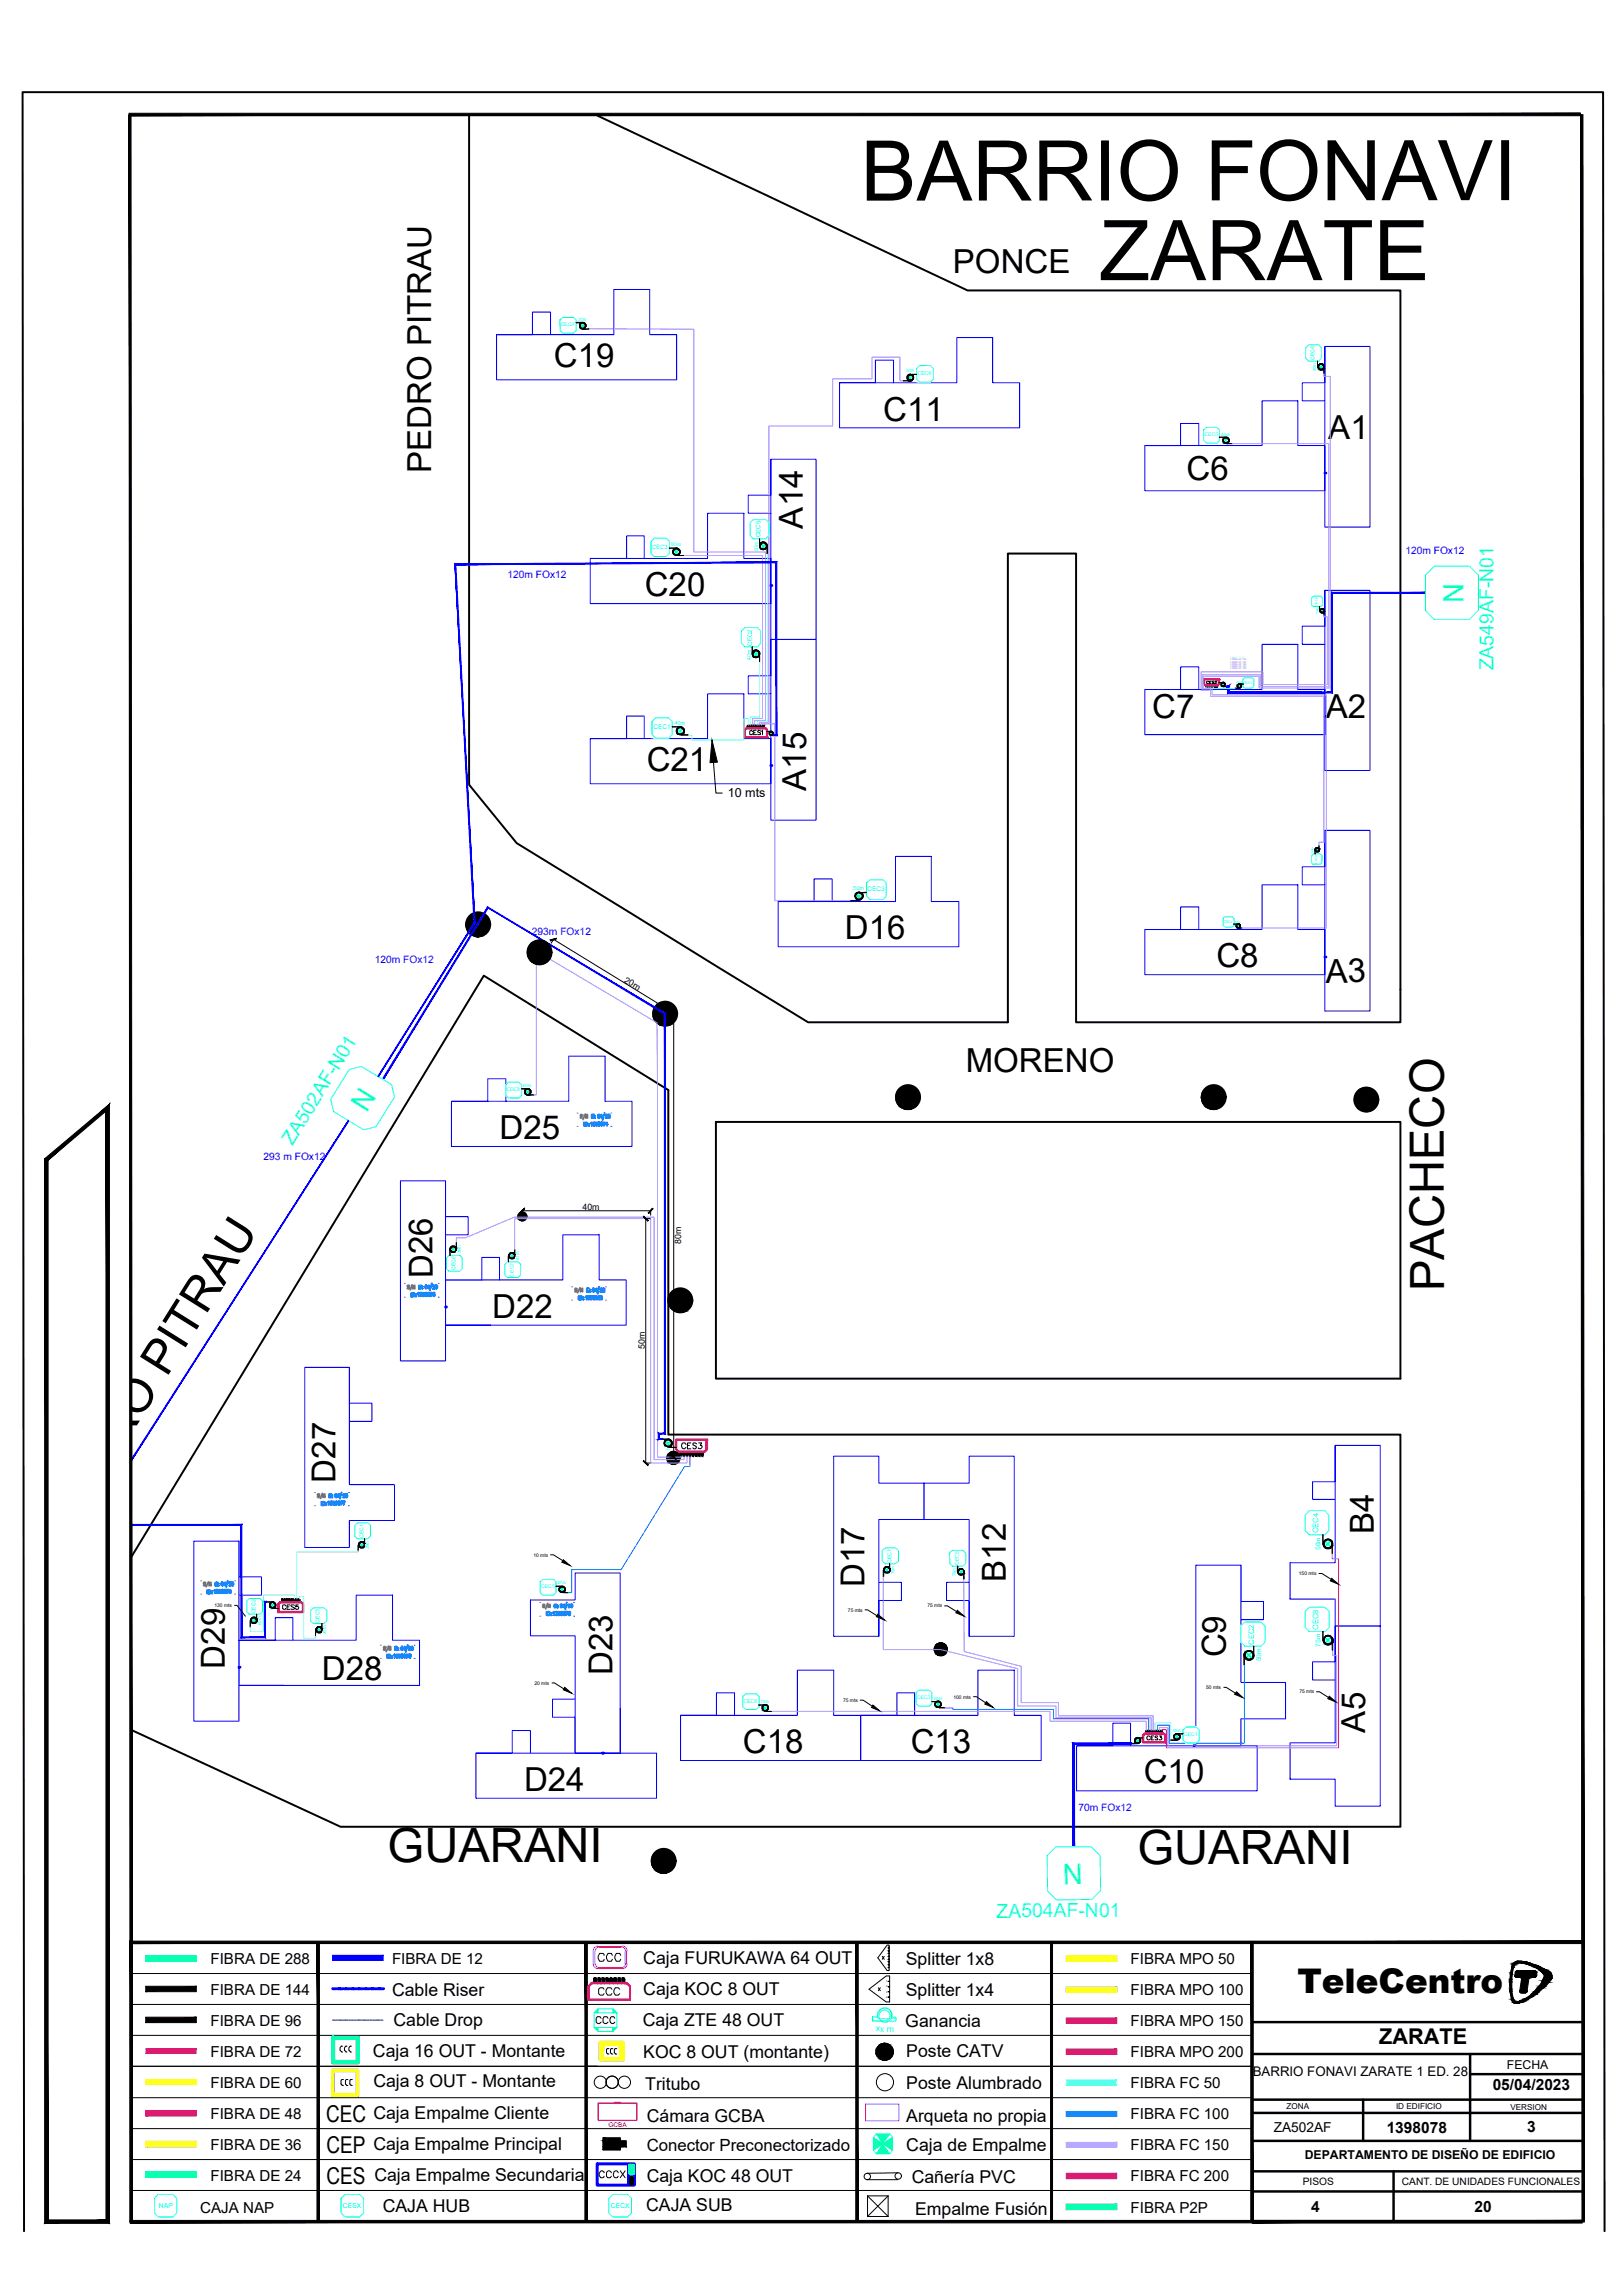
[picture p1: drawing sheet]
<svg xmlns="http://www.w3.org/2000/svg" width="210mm" height="297mm" viewBox="0 0 210 297" stroke-linecap="round" stroke-linejoin="round" font-family="sans-serif">
<defs><g id="words">
<g font-size="10.8">
<text x="111.4" y="26">BARRIO FONAVI</text>
<text x="142.2" y="36.2">ZARATE</text>
</g>
<g font-size="6.1">
<text x="186.9" y="167.1" transform="rotate(-90 186.9 167.1)">PACHECO</text>
<text x="9.1" y="198.1" transform="rotate(-58 9.1 198.1)">PEDRO PITRAU</text>
<text x="50.2" y="240.8">GUARANI</text>
<text x="147.2" y="241.1">GUARANI</text>
</g>
<text font-size="4.4" x="167.9" y="257.8">TeleCentro</text>
<g font-size="4.3">
<text x="123.3" y="35.4">PONCE</text>
<text x="71.7" y="47.4">C19</text>
<text x="114.3" y="54.4">C11</text>
<text x="171.9" y="56.8">A1</text>
<text x="55.8" y="61.2" transform="rotate(-90 55.8 61.2)">PEDRO PITRAU</text>
<text x="153.5" y="62.1">C6</text>
<text x="103.9" y="68.4" transform="rotate(-90 103.9 68.4)">A14</text>
<text x="83.4" y="77.1">C20</text>
<text x="149.1" y="92.9">C7</text>
<text x="171.6" y="92.9">A2</text>
<text x="83.7" y="99.8">C21</text>
<text x="104.3" y="102.3" transform="rotate(-90 104.3 102.3)">A15</text>
<text x="109.3" y="121.5">D16</text>
<text x="157.4" y="125.1">C8</text>
<text x="171.6" y="127.1" transform="rotate(-1 171.6 127.1)">A3</text>
<text x="125" y="138.7">MORENO</text>
<text x="64.6" y="147.4">D25</text>
<text x="56" y="165.3" transform="rotate(-90 56 165.3)">D26</text>
<text x="63.7" y="170.5">D22</text>
<text x="43.4" y="191.8" transform="rotate(-90 43.4 191.8)">D27</text>
<text x="177.8" y="198.4" transform="rotate(-90 177.8 198.4)">B4</text>
<text x="111.9" y="205.3" transform="rotate(-90 111.9 205.3)">D17</text>
<text x="130.2" y="204.6" transform="rotate(-90 130.2 204.6)">B12</text>
<text x="29.1" y="215.9" transform="rotate(-90 29.1 215.9)">D29</text>
<text x="158.6" y="214.4" transform="rotate(-90 158.6 214.4)">C9</text>
<text x="41.7" y="217.4">D28</text>
<text x="79.2" y="216.7" transform="rotate(-90 79.2 216.7)">D23</text>
<text x="96.1" y="226.7">C18</text>
<text x="117.9" y="226.7">C13</text>
<text x="176.7" y="224.1" transform="rotate(-90 176.7 224.1)">A5</text>
<text x="67.8" y="231.8">D24</text>
<text x="148" y="230.7">C10</text>
</g>
<g font-size="3.5" fill="#0ff">
<text x="189.4" y="78" transform="rotate(-90 189.4 78)">N</text>
<text x="47.4" y="143.9" transform="rotate(-58 47.4 143.9)">N</text>
<text x="137.6" y="243.8" transform="rotate(-1 137.6 243.8)">N</text>
</g>
<g font-size="3">
<text x="42.2" y="274.6">CEC</text>
<text x="42.3" y="278.6">CEP</text>
<text x="42.3" y="282.6">CES</text>
</g>
<text font-size="2.8" x="178.5" y="264.5">ZARATE</text>
<g font-size="2.5" fill="#0ff">
<text x="193.3" y="86.7" transform="rotate(-90 193.3 86.7)">ZA549AF-N01</text>
<text x="37.8" y="148.3" transform="rotate(-58 37.8 148.3)">ZA502AF-N01</text>
<text x="129" y="248.1">ZA504AF-N01</text>
</g>
<g font-size="2.3">
<text x="83.2" y="254">Caja FURUKAWA 64 OUT</text>
<text x="117.2" y="254.2">Splitter 1x8</text>
<text x="50.7" y="258.2">Cable Riser</text>
<text x="50.9" y="262.1">Cable Drop</text>
<text x="83.2" y="262.1">Caja ZTE 48 OUT</text>
<text x="83.2" y="258">Caja KOC 8 OUT</text>
<text x="117.2" y="262.2">Ganancia</text>
<text x="117.2" y="258.2">Splitter 1x4</text>
<text x="48.3" y="266.2">Caja 16 OUT - Montante</text>
<text x="83.2" y="266.3">KOC 8 OUT (montante)</text>
<text x="117.3" y="266.2">Poste CATV</text>
<text x="48.3" y="270.1">Caja 8 OUT - Montante</text>
<text x="48.3" y="274.1">Caja Empalme Cliente</text>
<text x="83.5" y="270.4">Tritubo</text>
<text x="83.7" y="274.5">Cámara GCBA</text>
<text x="117.3" y="270.3">Poste Alumbrado</text>
<text x="117.3" y="274.6">Arqueta no propia</text>
<text x="48.3" y="278.1">Caja Empalme Principal</text>
<text x="117.3" y="278.3">Caja de Empalme</text>
<text x="48.5" y="282.1">Caja Empalme Secundaria</text>
<text x="49.5" y="286.1">CAJA HUB</text>
<text x="83.6" y="286.1">CAJA SUB</text>
<text x="83.7" y="282.3">Caja KOC 48 OUT</text>
<text x="118" y="282.4">Cañería PVC</text>
<text x="118.4" y="286.5">Empalme Fusión</text>
</g>
<text font-size="2.2" x="83.7" y="278.3">Conector Preconectorizado</text>
<g font-size="2">
<text x="27.2" y="254.1">FIBRA DE 288</text>
<text x="50.7" y="254">FIBRA DE 12</text>
<text x="146.3" y="254.1">FIBRA MPO 50</text>
<text x="27.2" y="258.1">FIBRA DE 144</text>
<text x="27.2" y="262.1">FIBRA DE 96</text>
<text x="146.3" y="258.1">FIBRA MPO 100</text>
<text x="146.3" y="262.1">FIBRA MPO 150</text>
<text x="27.2" y="266.2">FIBRA DE 72</text>
<text x="146.3" y="266.1">FIBRA MPO 200</text>
<text x="27.2" y="270.2">FIBRA DE 60</text>
<text x="27.2" y="274.2">FIBRA DE 48</text>
<text x="146.3" y="270.2">FIBRA FC 50</text>
<text x="146.3" y="274.2">FIBRA FC 100</text>
<text x="179.5" y="275.9">1398078</text>
<text x="193.2" y="270.4">05/04/2023</text>
<text x="197.6" y="275.8">3</text>
<text x="27.2" y="278.2">FIBRA DE 36</text>
<text x="146.3" y="278.2">FIBRA FC 150</text>
<text x="25.9" y="286.2">CAJA NAP</text>
<text x="27.2" y="282.2">FIBRA DE 24</text>
<text x="146.3" y="282.2">FIBRA FC 200</text>
<text x="146.3" y="286.2">FIBRA P2P</text>
<text x="169.7" y="286.1">4</text>
<text x="190.8" y="286.1">20</text>
</g>
<text font-size="1.8" x="164.8" y="275.8">ZA502AF</text>
<text font-size="1.7" x="162.1" y="268.5">BARRIO FONAVI ZARATE 1 ED. 28</text>
<g font-size="1.6">
<text x="94.2" y="103.2">10 mts</text>
<text x="195" y="267.6">FECHA</text>
<text x="168.8" y="279.3">DEPARTAMENTO DE DISEÑO DE EDIFICIO</text>
</g>
<g font-size="1.3" fill="#00f">
<text x="181.9" y="71.6">120m FOx12</text>
<text x="65.7" y="74.7">120m FOx12</text>
<text x="48.5" y="124.6">120m FOx12</text>
<text x="68.8" y="121">293m FOx12</text>
<text x="34.1" y="150">293 m FOx12</text>
<text x="139.6" y="234.3">70m FOx12</text>
</g>
<g font-size="1.3">
<text x="168.6" y="282.6">PISOS</text>
<text x="181.4" y="282.6">CANT. DE UNIDADES FUNCIONALES</text>
</g>
<g font-size="1.1">
<text x="80.7" y="127" transform="rotate(31 80.7 127)">20m</text>
<text x="75.4" y="156.5">40m</text>
<text x="88.1" y="161" transform="rotate(-90 88.1 161)">80m</text>
<text x="83.4" y="174.5" transform="rotate(-90 83.4 174.5)">50m</text>
<text x="166.5" y="272.9">ZONA</text>
<text x="180.7" y="272.9">ID EDIFICIO</text>
<text x="195.5" y="273">VERSION</text>
</g>
<text font-size="1.1" fill="#0ff" x="113.3" y="262.8" transform="rotate(2 113.3 262.8)">xx m</text>
<g font-size="1" fill="#0ff">
<text x="170.6" y="198.4" transform="rotate(-90 170.6 198.4)">CEC4</text>
<text x="162.3" y="212.8" transform="rotate(-90 162.3 212.8)">CEC2</text>
<text x="170.6" y="210.9" transform="rotate(-90 170.6 210.9)">CEC8</text>
</g>
<g font-size=".9" fill="#0ff">
<text x="170.9" y="200.5" transform="rotate(-90 170.9 200.5)">50m</text>
<text x="163.2" y="214.9" transform="rotate(-90 163.2 214.9)">50m</text>
<text x="170.9" y="213" transform="rotate(-90 170.9 213)">75m</text>
<text x="20.6" y="285.7">NAP</text>
<text x="44.4" y="285.7">CESX</text>
<text x="79.1" y="285.7">CECX</text>
</g>
<g font-size=".8" fill="#0ff">
<text x="84.4" y="71">CEC3</text>
<text x="98.4" y="69.5" transform="rotate(-90 98.4 69.5)">CEC5</text>
<text x="97.3" y="83.6" transform="rotate(-90 97.3 83.6)">CEC2</text>
<text x="84.6" y="94.3">CEC1</text>
<text x="112.3" y="115.2">CEC3</text>
</g>
<text font-size=".8" fill="#f00" x="78.7" y="275.2">GCBA</text>
<g font-size=".7" fill="#0ff">
<text x="72.6" y="42.2">CEC7</text>
<text x="170.1" y="46.6" transform="rotate(-90 170.1 46.6)">CEC6</text>
<text x="118.7" y="48.5">CEC6</text>
<text x="155.9" y="56.4">CEC5</text>
<text x="86.9" y="70.7">80m</text>
<text x="98.1" y="71.4" transform="rotate(-90 98.1 71.4)">20m</text>
<text x="97.2" y="85.3" transform="rotate(-90 97.2 85.3)">40m</text>
<text x="87.3" y="93.8">40m</text>
<text x="110.4" y="115.2">50m</text>
<text x="65.5" y="141.1">CEC8</text>
<text x="58.9" y="164.3" transform="rotate(-90 58.9 164.3)">CEC6</text>
<text x="66.5" y="165.1" transform="rotate(-90 66.5 165.1)">CEC7</text>
<text x="47.1" y="198.9" transform="rotate(-90 47.1 198.9)">CEC1</text>
<text x="115.4" y="202.2" transform="rotate(-90 115.4 202.2)">CEC7</text>
<text x="124.1" y="202.5" transform="rotate(-90 124.1 202.5)">CEC5</text>
<text x="33.1" y="208.7" transform="rotate(-90 33.1 208.7)">CEC2</text>
<text x="41.3" y="209.9" transform="rotate(-90 41.3 209.9)">CEC3</text>
<text x="70" y="205.5">CEC5</text>
<text x="96.3" y="220.3">CEC6</text>
<text x="118.7" y="219.8">CEC3</text>
<text x="153.2" y="224.6">CEC1</text>
</g>
<g font-size=".6" fill="#0ff">
<text x="74.8" y="41.5">30m</text>
<text x="117.2" y="48.2">30m</text>
<text x="170.3" y="48.1" transform="rotate(-90 170.3 48.1)">40m</text>
<text x="158.1" y="56.4">40m</text>
<text x="67.7" y="140.6">60m</text>
<text x="59.6" y="162.2" transform="rotate(-90 59.6 162.2)">36m</text>
<text x="67.2" y="163.1" transform="rotate(-90 67.2 163.1)">41m</text>
<text x="47.8" y="200.5" transform="rotate(-90 47.8 200.5)">20m</text>
<text x="115.8" y="203.7" transform="rotate(-90 115.8 203.7)">75m</text>
<text x="123.7" y="203.9" transform="rotate(-90 123.7 203.9)">75m</text>
<text x="72.1" y="205">27m</text>
<text x="33.8" y="210.2" transform="rotate(-90 33.8 210.2)">60m</text>
<text x="42.2" y="211.4" transform="rotate(-90 42.2 211.4)">48m</text>
<text x="98.4" y="220.3">75m</text>
<text x="120.8" y="219.9">50m</text>
<text x="151.8" y="224.1">45m</text>
</g>
<g font-size=".6">
<text x="69" y="201.4">10 mts</text>
<text x="168.1" y="203.8">150 mts</text>
<text x="27.7" y="207.9">130 mts</text>
<text x="109.7" y="208.5">75 mts</text>
<text x="120" y="207.9">75 mts</text>
<text x="69.2" y="218">20 mts</text>
<text x="109.1" y="220.2">75 mts</text>
<text x="123.4" y="219.8">100 mts</text>
<text x="156.1" y="218.5">50 mts</text>
<text x="168.1" y="219.1">75 mts</text>
</g>
<g font-size=".4" fill="#0ff">
<text x="170.5" y="78.4" transform="rotate(-90 170.5 78.4)">CEC2</text>
<text x="170.6" y="79.5" transform="rotate(-90 170.6 79.5)">100m</text>
<text x="160" y="88.4">45m</text>
<text x="160.9" y="88.4">CEC1</text>
<text x="170" y="110.3" transform="rotate(-90 170 110.3)">50m</text>
<text x="170.5" y="111.7" transform="rotate(-90 170.5 111.7)">CEC3</text>
<text x="158.4" y="119.4">CEC4</text>
<text x="159.8" y="119.4">25m</text>
</g>
<text font-size=".3" fill="#7fffbf" x="159.2" y="85.1">FIBRA FC 50</text>
<g font-size=".3" fill="#9f7fff">
<text x="159.3" y="86.6">FIBRA FC 150</text>
<text x="159.3" y="86">FIBRA FC 150</text>
<text x="159.3" y="85.3">FIBRA FC 150</text>
</g>
<text font-size=".3" fill="#0ff" x="86.2" y="187.6">20m</text>
<g font-size=".3">
<text x="114.7" y="257.8">3</text>
<text x="114.7" y="257.1">2</text>
<text x="114.7" y="256.5">1</text>
<text x="114.7" y="258.4">4</text>
</g>
<text font-size=".3" fill="#f00" x="79.4" y="272">xxxxxx</text>
<g font-size=".2" fill="#0ff">
<text x="35" y="208.3">20m</text>
<text x="147" y="225.8">20m</text>
</g>
</g></defs>
<g fill="#000" stroke="#000" stroke-width=".13">
<path d="M67.6 156.9h.2zM67.4 156.9h.4z"/>
<path d="M67.4 156.9l.4 .1zM67.4 156.9l.4 .1h-.4z"/>
<path d="M67.4 157.9h.4zM67.4 157.9h.2z"/>
<path d="M67.4 157h.5zM67.3 157h.6z"/>
<path d="M67.4 157.8h.4zM67.4 157.8l.4 .1z"/>
<path d="M67.3 157l.6 .1zM67.2 157.1h.7z"/>
<path d="M67.3 157.8h.6zM67.3 157.8h.5z"/>
<path d="M67.2 157.1h.8zM67.2 157.1h.8z"/>
<path d="M67.2 157.8h.7zM67.2 157.8h.7z"/>
<path d="M67.2 157.1l.9 .1zM67.2 157.1l.9 .1h-1z"/>
<path d="M67.2 157.7l.7 .1 .1-.1zM67.2 157.7l.7 .1h-.7z"/>
<path d="M67.1 157.2l1 .1v-.1zM67.1 157.2l1 .1h-1z"/>
<path d="M67.1 157.3l1 .1zM67.1 157.3l1 .1z"/>
<path d="M67.1 157.4l1 .1v-.1zM67.1 157.4l1 .1h-1z"/>
<path d="M67.1 157.5l1 .1zM67.1 157.5l1 .1z"/>
<path d="M67.1 157.6h1zM67.1 157.6l.9 .1z"/>
</g>
<circle cx="67.6" cy="157.4" r=".54" fill="none" stroke="#000" stroke-width=".25"/>
<!-- layer: MANZANAS -->
<path d="M60.7 15v86.5l6.2 7.6 37.7 23.2h25.8v-60.7h8.9v60.7h41.9v-94.7h-56l-47.9-22.6M92.6 145.1h88.6v33.3h-88.6zM16.9 201.6l45.7-75.4 23.9 14.8v44.6h94.7v50.7h-137.1l-27.2-12.5" fill="none" stroke="#000" stroke-width=".25"/>
<!-- layer: 51_RED_FIB_CABLE_FO X 12 -->
<path d="M99.8 75.7v-16.3h5.8v23.3h-5.8" fill="none" stroke="#00f" stroke-width=".13"/>
<circle cx="99.8" cy="75.7" r=".19" fill="#00f"/>
<g fill="none" stroke="#00f" stroke-width=".13">
<path d="M64.3 43.3h15.1v-5.8h4.7v5.8h3.5v5.8h-23.3zM64.3 43.3h4.6v-2.9h2.3v2.9M99.8 59.4v4.7h-3v2.3h3M108.6 49.5h15.2v-5.8h4.7v5.8h3.5v5.9h-23.4zM108.6 49.5h4.7v-2.9h2.3v2.9M148.1 57.6h15.2v-5.7h4.7v5.7h3.5v5.9h-23.4zM148.1 57.6h4.7v-2.8h2.3v2.8M76.4 72.2h15.2v-5.8h4.7v5.8h3.5v5.9h-23.4zM76.4 72.2h4.7v-2.9h2.3v2.9M99.8 75.7v7M99.8 99v-16.3h5.8v23.4h-5.8M148.1 89.2h15.2v-5.8h4.7v5.8h3.5v5.8h-23.4z"/>
<path d="M148.1 89.2h4.7v-2.9h2.3v2.9M148.1 120.3h15.2v-5.8h4.7v5.8h3.5v5.8h-23.4zM148.1 120.3h4.7v-3h2.3v3"/>
</g>
<circle cx="99.8" cy="99" r=".19" fill="#00f"/>
<path d="M76.4 95.6h15.2v-5.8h4.7v5.8h3.5v5.8h-23.4zM76.4 95.6h4.7v-3h2.3v3M99.8 99v7.1M99.8 82.7v4.7h-3v2.4h3M171.5 123.8v-16.4h5.8v23.4h-5.8" fill="none" stroke="#00f" stroke-width=".13"/>
<circle cx="171.5" cy="123.8" r=".19" fill="#00f"/>
<path d="M171.5 92.7v-16.3h5.8v23.3h-5.8M171.5 107.4v4.7h-3v2.4h3M171.5 123.8v7" fill="none" stroke="#00f" stroke-width=".13"/>
<circle cx="171.5" cy="92.7" r=".19" fill="#00f"/>
<path d="M171.5 76.4v4.6h-3v2.4h3M171.5 61.2v-16.4h5.8v23.4h-5.8M171.5 92.7v7" fill="none" stroke="#00f" stroke-width=".13"/>
<circle cx="171.5" cy="61.2" r=".19" fill="#00f"/>
<path d="M171.5 44.8v4.7h-3v2.4h3M171.5 61.2v7M100.7 116.6h15.2v-5.8h4.6v5.8h3.6v5.9h-23.4zM100.7 116.6h4.6v-2.9h2.4v2.9M58.4 142.5h15.2v-5.9h4.7v5.9h3.5v5.8h-23.4zM58.4 142.5h4.7v-2.9h2.4v2.9M57.7 165.6h15.1v-5.8h4.7v5.8h3.5v5.8h-23.3zM57.7 165.6h4.7v-2.9h2.2v2.9M57.7 169.1v-16.3h-5.9v23.3h5.9v-4.7h5.8" fill="none" stroke="#00f" stroke-width=".13"/>
<circle cx="57.7" cy="169.1" r=".19" fill="#00f"/>
<path d="M57.7 152.8v4.6h2.9v2.4h-2.9M57.7 169.1v2.3M30.9 212.2h15.2v-5.8h4.7v5.8h3.5v5.8h-23.4zM30.9 212.2h4.7v-2.9h2.3v2.9M30.9 215.7v-16.3h-5.8v23.3h5.8v-4.7h5.9" fill="none" stroke="#00f" stroke-width=".13"/>
<circle cx="30.9" cy="215.7" r=".19" fill="#00f"/>
<path d="M39.4 176.9h5.8v15.2h5.9v4.6h-5.9v3.5h-5.8zM45.2 176.9v4.6h2.9v2.4h-2.9M30.9 199.4v4.6h2.9v2.4h-2.9M30.9 215.7v2.3M68.6 207h5.8v-3.5h5.9v23.3h-5.9v-15.2h-5.8zM74.4 219.8h-2.9v2.4h2.9v4.6M80.3 221v5.8h4.7v5.8h-23.4v-5.8h16.4" fill="none" stroke="#00f" stroke-width=".13"/>
<circle cx="78" cy="226.8" r=".19" fill="#00f"/>
<path d="M61.6 226.8h4.7v-2.9h2.3v2.9M78 226.8h2.3M88.1 221.9h15.1v-5.8h4.7v5.8h3.5v5.9h-23.3zM88.1 221.9h4.6v-2.9h2.4v2.9M111.4 221.9h15.2v-5.8h4.7v5.8h3.4v5.9h-23.3zM111.4 221.9h4.7v-2.9h2.3v2.9M154.5 225.9h-15.2v5.8h23.4v-5.8" fill="none" stroke="#00f" stroke-width=".13"/>
<circle cx="154.5" cy="225.9" r=".19" fill="#00f"/>
<path d="M107.9 188.4h5.8v3.5h5.9v4.7h-5.9v15.1h-5.8zM119.6 191.9h5.8v-3.5h5.9v23.3h-5.9v-15.1h-5.8zM172.8 187h5.8v23.4h-5.8v-3.5h-5.9v-4.7h5.9zM172.8 187v4.7h-2.9v2.3h2.9M113.7 204.7h2.9v2.4h-2.9v4.6M125.4 204.7h-2.9v2.4h2.9v4.6M154.7 202.5h5.9v15.2h5.8v4.7h-5.8v3.5h-5.9zM160.6 202.5v4.7h2.9v2.3h-2.9M172.8 210.4h5.8v23.3h-5.8v-3.5h-5.9v-4.7h5.9zM172.8 210.4v4.6h-2.9v2.3h2.9M139.3 225.9h4.7v-3h2.3v3M154.5 225.9h8.2" fill="none" stroke="#00f" stroke-width=".13"/>
<g fill="#000" stroke="#000" stroke-width=".13">
<path d="M61.7 118.1l.5 .1zM61.4 118.2h.8z"/>
<path d="M61.4 118.2l1.1 .1-.3-.1zM61.2 118.3l.2-.1 1.1 .1z"/>
<path d="M61.2 118.3l1.5 .1-.2-.1zM60.9 118.4l.3-.1 1.5 .1z"/>
<path d="M60.9 118.4l2 .2-.2-.2zM60.9 118.4l2 .2h-2.2z"/>
<path d="M60.7 118.6l2.4 .3-.2-.3zM60.7 118.6l2.4 .3h-2.6z"/>
<path d="M60.5 118.9l2.7 .2-.1-.2zM60.5 118.9l2.7 .2h-2.8z"/>
<path d="M60.4 119.1l2.9 .3-.1-.3zM60.4 119.1l2.9 .3h-3z"/>
<path d="M60.3 119.4l3.1 .2-.1-.2zM60.3 119.4l3.1 .2h-3.1z"/>
<path d="M60.3 119.9l2.9 .3 .1-.3zM60.3 119.9l2.9 .3h-2.8z"/>
<path d="M60.3 119.6l3 .3 .1-.3zM60.3 119.6l3 .3h-3z"/>
<path d="M61.4 121.1h.8zM61.4 121.1l.6 .1z"/>
<path d="M61.2 121l1 .1 .3-.1zM61.2 121l1 .1h-.8z"/>
<path d="M60.9 120.9l1.6 .1 .2-.1zM60.9 120.9l1.6 .1h-1.3z"/>
<path d="M60.7 120.7l2 .2 .2-.2zM60.7 120.7l2 .2h-1.8z"/>
<path d="M60.5 120.4l2.4 .3 .2-.3zM60.5 120.4l2.4 .3h-2.2z"/>
<path d="M60.4 120.2l2.7 .2 .1-.2zM60.4 120.2l2.7 .2h-2.6z"/>
<path d="M85.9 129.7h.6zM85.6 129.7h.9z"/>
<path d="M85.6 129.7l1.1 .1zM85.3 129.8h1.4z"/>
<path d="M85.6 132.6h.9zM85.6 132.6l.6 .1z"/>
<path d="M85.3 129.8l1.7 .2-.3-.2zM85.1 130l.2-.2 1.7 .2z"/>
<path d="M85.3 132.6h1.4zM85.3 132.6h1.2z"/>
<path d="M85.1 130l2.1 .2-.2-.2zM85.1 130l2.1 .2h-2.3z"/>
<path d="M85.1 132.4l1.6 .2 .3-.2zM85.1 132.4l1.6 .2h-1.4z"/>
<path d="M84.9 130.2l2.5 .2-.2-.2zM84.9 130.2l2.5 .2h-2.7z"/>
<path d="M84.9 132.2l2.1 .2 .2-.2zM84.9 132.2l2.1 .2h-1.9z"/>
<path d="M84.7 130.4l2.8 .2-.1-.2zM84.7 130.4l2.8 .2h-2.9z"/>
<path d="M84.7 132l2.5 .2 .2-.2zM84.7 132l2.5 .2h-2.3z"/>
<path d="M84.6 130.6l3 .3-.1-.3zM84.6 130.6l3 .3h-3.1z"/>
<path d="M84.6 131.7l2.8 .3 .1-.3zM84.6 131.7l2.8 .3h-2.7z"/>
<path d="M84.5 130.9l3.1 .3v-.3zM84.5 130.9l3.1 .3h-3.1z"/>
<path d="M84.5 131.2l3.1 .3v-.3zM84.5 131.2l3.1 .3h-3.1z"/>
<path d="M84.5 131.5l3 .2 .1-.2zM84.5 131.5l3 .2h-2.9z"/>
<path d="M117.3 140.4l.6 .1zM117 140.5h.9z"/>
<path d="M117 140.5l1.2 .1-.3-.1zM116.8 140.6l.2-.1 1.2 .1z"/>
<path d="M117 143.5h.9zM117 143.5h.6z"/>
<path d="M116.8 140.6l1.6 .2-.2-.2zM116.5 140.8l.3-.2 1.6 .2z"/>
<path d="M116.8 143.4l1.1 .1 .3-.1zM116.8 143.4l1.1 .1h-.9z"/>
<path d="M116.5 140.8l2.1 .2-.2-.2zM116.5 140.8l2.1 .2h-2.3z"/>
<path d="M116.5 143.2l1.7 .2 .2-.2zM116.5 143.2l1.7 .2h-1.4z"/>
<path d="M116.3 141l2.4 .1-.1-.1zM116.1 141.1l.2-.1 2.4 .1z"/>
<path d="M116.3 143.1l2.1 .1 .2-.1zM116.3 143.1l2.1 .1h-1.9z"/>
<path d="M116.1 141.1l2.8 .3-.2-.3zM116.1 141.1l2.8 .3h-2.9z"/>
<path d="M116.1 142.8l2.5 .3 .1-.3zM116.1 142.8l2.5 .3h-2.3z"/>
<path d="M116 141.4l3 .3-.1-.3zM116 141.4l3 .3h-3z"/>
<path d="M116 142.5l2.7 .3 .2-.3zM116 142.5l2.7 .3h-2.6z"/>
<path d="M116 141.7l3 .3v-.3zM116 141.7l3 .3h-3z"/>
<path d="M116 142l3 .3v-.3zM116 142l3 .3h-3z"/>
<path d="M116 142.3l2.9 .2 .1-.2zM116 142.3l2.9 .2h-2.9z"/>
<path d="M156.8 140.4l.6 .1zM156.6 140.5h.8z"/>
<path d="M156.6 140.5l1.1 .1-.3-.1zM156.3 140.6l.3-.1 1.1 .1z"/>
<path d="M156.6 143.5h.8zM156.6 143.5h.6z"/>
<path d="M156.3 140.6l1.6 .2-.2-.2zM156.1 140.8l.2-.2 1.6 .2z"/>
<path d="M156.3 143.4l1.1 .1 .3-.1zM156.3 143.4l1.1 .1h-.8z"/>
<path d="M156.1 140.8l2 .2-.2-.2zM156.1 140.8l2 .2h-2.2z"/>
<path d="M156.1 143.2l1.6 .2 .2-.2zM156.1 143.2l1.6 .2h-1.4z"/>
<path d="M155.9 141l2.4 .1-.2-.1zM155.7 141.1l.2-.1 2.4 .1z"/>
<path d="M155.9 143.1l2 .1 .2-.1zM155.9 143.1l2 .1h-1.8z"/>
<path d="M155.7 141.1l2.7 .3-.1-.3zM155.7 141.1l2.7 .3h-2.8z"/>
<path d="M155.7 142.8l2.4 .3 .2-.3zM155.7 142.8l2.4 .3h-2.2z"/>
<path d="M155.6 141.4l2.9 .3-.1-.3zM155.6 141.4l2.9 .3h-3z"/>
<path d="M155.6 142.5l2.7 .3 .1-.3zM155.6 142.5l2.7 .3h-2.6z"/>
<path d="M155.5 141.7l3.1 .3-.1-.3zM155.5 141.7l3.1 .3h-3.2z"/>
<path d="M155.5 142.3l2.9 .2 .1-.2zM155.5 142.3l2.9 .2h-2.8z"/>
<path d="M155.4 142l3.1 .3 .1-.3zM155.4 142l3.1 .3h-3z"/>
<path d="M176.7 140.7l.5 .1zM176.4 140.8h.8z"/>
<path d="M176.4 140.8l1.1 .1-.3-.1zM176.1 140.9l.3-.1 1.1 .1z"/>
<path d="M176.4 143.7h.8zM176.4 143.7l.6 .1z"/>
<path d="M176.1 140.9l1.6 .1-.2-.1zM175.9 141l.2-.1 1.6 .1z"/>
<path d="M176.1 143.6l1.1 .1 .3-.1zM176.1 143.6l1.1 .1h-.8z"/>
<path d="M175.9 141l2 .2-.2-.2zM175.9 141l2 .2h-2.2z"/>
<path d="M175.9 143.5l1.6 .1 .2-.1zM175.9 143.5l1.6 .1h-1.4z"/>
<path d="M175.7 141.2l2.4 .3-.2-.3zM175.7 141.2l2.4 .3h-2.6z"/>
<path d="M175.7 143.3l2 .2 .2-.2zM175.7 143.3l2 .2h-1.8z"/>
<path d="M175.5 141.5l2.7 .2-.1-.2zM175.5 141.5l2.7 .2h-2.8z"/>
<path d="M175.5 143.1l2.4 .2 .2-.2zM175.5 143.1l2.4 .2h-2.2z"/>
<path d="M175.4 141.7l2.9 .3-.1-.3zM175.4 141.7l2.9 .3h-3z"/>
<path d="M175.4 142.8l2.7 .3 .1-.3zM175.4 142.8l2.7 .3h-2.6z"/>
<path d="M175.3 142l3.1 .3-.1-.3zM175.3 142l3.1 .3h-3.1z"/>
<path d="M175.3 142.5l2.9 .3 .1-.3zM175.3 142.5l2.9 .3h-2.8z"/>
<path d="M175.3 142.3l3 .2 .1-.2zM175.3 142.3l3 .2h-3z"/>
<path d="M87.9 166.7l.6 .1zM87.6 166.8h.9z"/>
<path d="M87.6 166.8l1.1 .1zM87.3 166.9h1.4z"/>
<path d="M87.6 169.7h.9zM87.6 169.7l.5 .1z"/>
<path d="M87.3 166.9l1.7 .2-.3-.2zM87.3 166.9l1.7 .2h-1.9z"/>
<path d="M87.3 169.7h1.4zM87.3 169.7h1.2z"/>
<path d="M87.1 167.1l2.1 .1-.2-.1zM86.9 167.2l.2-.1 2.1 .1z"/>
<path d="M87.1 169.5l1.6 .2 .3-.2zM87.1 169.5l1.6 .2h-1.4z"/>
<path d="M86.9 167.2l2.4 .2-.1-.2zM86.9 167.2l2.4 .2h-2.6z"/>
<path d="M86.9 169.3l2.1 .2 .2-.2zM86.9 169.3l2.1 .2h-1.9z"/>
<path d="M86.7 167.4l2.8 .3-.2-.3zM86.7 167.4l2.8 .3h-2.9z"/>
<path d="M86.7 169.1l2.5 .2 .1-.2zM86.7 169.1l2.5 .2h-2.3z"/>
<path d="M86.6 167.7l2.9 .2v-.2zM86.6 167.7l2.9 .2h-3z"/>
<path d="M86.6 168.8l2.7 .3 .2-.3zM86.6 168.8l2.7 .3h-2.6z"/>
<path d="M86.5 167.9l3 .4v-.4zM86.5 167.9l3 .4h-3z"/>
<path d="M86.5 168.3l3 .2v-.2zM86.5 168.3l3 .2h-3z"/>
<path d="M86.5 168.5l3 .3v-.3zM86.5 168.5l3 .3h-2.9z"/>
<path d="M85.7 239.3h.6zM85.4 239.3h.9z"/>
<path d="M85.4 239.3l1.2 .1-.3-.1zM85.2 239.4l.2-.1 1.2 .1z"/>
<path d="M85.2 239.4l1.6 .2-.2-.2zM84.9 239.6l.3-.2 1.6 .2z"/>
<path d="M84.9 239.6l2.1 .2-.2-.2zM84.9 239.6l2.1 .2h-2.3z"/>
<path d="M84.7 239.8l2.5 .2-.2-.2zM84.7 239.8l2.5 .2h-2.7z"/>
<path d="M85.4 242.3h.9zM85.4 242.3h.6z"/>
<path d="M85.2 242.2l1.1 .1 .3-.1zM85.2 242.2l1.1 .1h-.9z"/>
<path d="M84.9 242l1.7 .2 .2-.2zM84.9 242l1.7 .2h-1.4z"/>
<path d="M84.7 241.9l2.1 .1 .2-.1zM84.7 241.9l2.1 .1h-1.9z"/>
<path d="M84.5 240l2.8 .3-.1-.3zM84.5 240l2.8 .3h-2.9z"/>
<path d="M84.5 241.6l2.5 .3 .2-.3zM84.5 241.6l2.5 .3h-2.3z"/>
<path d="M84.4 240.3l3 .2-.1-.2zM84.4 240.3l3 .2h-3.1z"/>
<path d="M84.4 241.3l2.8 .3 .1-.3zM84.4 241.3l2.8 .3h-2.7z"/>
<path d="M84.3 240.5l3.1 .3v-.3zM84.3 240.5l3.1 .3h-3.1z"/>
<path d="M84.3 240.8l3.1 .3v-.3zM84.3 240.8l3.1 .3h-3.1z"/>
<path d="M84.3 241.1l3 .2 .1-.2zM84.3 241.1l3 .2h-2.9z"/>
</g>
<g fill="none" stroke="#000" stroke-width=".25">
<circle cx="61.9" cy="119.6" r="1.56"/>
<circle cx="86.1" cy="131.1" r="1.56"/>
<circle cx="117.5" cy="141.9" r="1.56"/>
<circle cx="157.1" cy="141.9" r="1.56"/>
<circle cx="176.8" cy="142.3" r="1.56"/>
<circle cx="88" cy="168.2" r="1.56"/>
<circle cx="85.9" cy="240.7" r="1.56"/>
</g>
<!-- layer: 55_EDIF_Divisiones -->
<path d="M96.4 94.4l.2-.2h2.5l.2 .2v1h-2.9zM99.3 95.4h.1M99.3 94.4l-.2-.2h-2.5l-.2 .2v1h2.9v-1v1M155.8 87.9h1.9v.6l-.1 .2h-1.6l-.2-.2zM157.7 87.9h.1M157.7 87.9v.6v-.6h-1.9v.6l.2 .1h1.6l.1-.1" fill="none" stroke="#ed1f24" stroke-width=".25"/>
<!-- layer: 0 -->
<g fill="#000" stroke="#000" stroke-width=".13">
<path d="M97.1 93.9l.1-.1zM98 93.8l-.1 .1zM98.5 93.9l.1-.1z"/>
<path d="M96.7 93.9h.2l-.2 .3zM96.9 93.9l-.2 .3h.2z"/>
<path d="M96.8 93.8h.1zM96.8 93.9l.1-.1z"/>
<path d="M97 93.9h.2l-.2 .3zM97.2 93.9l-.2 .3h.2z"/>
<path d="M97.3 93.9h.2l-.2 .3zM97.5 93.9l-.2 .3h.2z"/>
<path d="M97.3 93.8h.2zM97.3 93.9l.2-.1z"/>
<path d="M97.6 93.8h.1zM97.6 93.9l.1-.1z"/>
<path d="M97.6 93.9h.2l-.2 .3zM97.8 93.9l-.2 .3h.2z"/>
<path d="M97.9 93.9h.1l-.1 .3zM98 93.9l-.1 .3h.1z"/>
<path d="M98.2 93.8h.1zM98.2 93.9l.1-.1z"/>
<path d="M98.2 93.9h.2l-.2 .3zM98.4 93.9l-.2 .3h.2z"/>
<path d="M98.4 93.9h.2l-.2 .3zM98.6 93.9l-.2 .3h.2z"/>
<path d="M98.7 93.9h.2l-.2 .3zM98.9 93.9l-.2 .3h.2z"/>
<path d="M98.7 93.8h.2zM98.7 93.9l.2-.1z"/>
<path d="M156.1 88.8v.1zM156.1 88.8v.1z"/>
<path d="M156.1 88.7v.1h.1zM156.1 88.7h.1v.1z"/>
<path d="M156.3 88.8v.1zM156.3 88.8v.1z"/>
<path d="M156.3 88.7v.1h.1zM156.3 88.7h.1v.1z"/>
<path d="M156.5 88.8v.1zM156.5 88.8v.1z"/>
<path d="M156.5 88.7v.1zM156.5 88.7v.1z"/>
<path d="M156.6 88.7v.1h.1zM156.6 88.7h.1v.1z"/>
<path d="M156.7 88.8v.1zM156.7 88.8v.1z"/>
<path d="M156.8 88.7v.1h.1zM156.8 88.7h.1v.1z"/>
<path d="M156.8 88.8l.1 .1zM156.8 88.8l.1 .1z"/>
<path d="M157 88.7v.1h.1zM157 88.7h.1v.1z"/>
<path d="M157 88.8l.1 .1zM157 88.8l.1 .1z"/>
<path d="M157.2 88.7v.1h.1zM157.2 88.7h.1v.1z"/>
<path d="M157.2 88.8l.1 .1zM157.2 88.8l.1 .1z"/>
<path d="M157.4 88.7v.1h.1zM157.4 88.7h.1v.1z"/>
<path d="M157.4 88.8l.1 .1zM157.4 88.8l.1 .1z"/>
</g>
<g fill="none" stroke="#000" stroke-width=".13">
<path d="M96.9 93.9h-.2v.3v-.3h.2v.3h-.2M97.2 93.9h-.2v.3v-.3h.2v.3h-.2M97.5 93.9h-.2v.3v-.3h.2v.3h-.2M97.7 93.9l-.1-.1v.4v-.3h.2v.3h-.2M98 93.9h-.1v.3v-.3h.1v.3h-.1M98.3 93.9l-.1-.1v.4v-.3h.2v.3h-.2M98.6 93.9h-.2v.3v-.3h.2v.3h-.2M98.9 93.9h-.2v.3v-.3h.2v.3h-.2M156.1 88.7h.1v.1h-.1v-.1v.2v-.1M156.3 88.7h.1v.1h-.1v-.1v.2v-.1M156.5 88.7v.2v-.1M156.6 88.7h.1v.1h-.1v-.1v.1h.1"/>
<path d="M156.8 88.7h.1v.1h-.1v-.1v.1h.1M157 88.7h.1v.1h-.1v-.1v.1h.1M157.2 88.7h.1v.1h-.1v-.1v.1h.1M157.4 88.7h.1v.1h-.1v-.1v.1h.1"/>
</g>
<!-- layer: 55_EDIF_SOPORTES -->
<path d="M97.4 94.7a.19 .19 0 0 0-.2-.2 .19 .19 0 0 0-.2 .2l.1 .3h.2l.1-.1M97.5 94.8h.2M97.9 94.5h-.4v.5h.4M98.4 94.6l-.1-.1-.3 .1 .1 .1 .3 .2v.1h-.4M98.6 94.6l.1-.1v.5M156.4 88.2a.15 .15 0 0 0-.2 0 .15 .15 0 0 0 0 .2 .15 .15 0 0 0 .2 0M156.5 88.3h.2M156.7 88.1h-.2v.3h.2M157.1 88.1h-.3l.3 .2-.1 .1h-.2M157.2 88.2l.2-.1v.2l-.2 .1h.2" fill="none" stroke="#000" stroke-width=".13"/>
<!-- layer: 51_RED_FIB_CABLE_GANANCIA FO -->
<g fill="none" stroke="#0ff" stroke-width=".13">
<path d="M75 42.5l.6-.7 .1 .1-.6 .6zM75.1 42.4h.1M75.1 41.9v.1M75.2 42h.1M75.2 42.3h.1M75.4 42.1l.3 .4h-.1l-.2-.3M75.4 42.1l-.3-.3-.1 .1 .3 .2M75.5 42.3h.1M75.5 42h.1M75.5 42h.1zM75.6 42.4h.1M75.6 41.9v.1"/>
<path d="M117.4 48.6l.1-.1 .6 .7-.1 .1zM117.5 49.1h.1M117.5 48.6v.1M117.6 49.1h.1M117.6 48.7h.1M117.7 48.9l-.3 .3 .1 .1 .3-.4M117.8 48.8l.3-.3 .1 .1-.3 .3M117.9 49.1l.1-.1zM118 48.7h.1M118 49.1h.1M118 48.6v.1M158.3 57.2l.1 .1"/>
<path d="M158.4 56.8h-.1M158.4 56.8h.1M158.4 57.2h.1M158.6 56.9l-.3-.3-.1 .1 .4 .3M158.7 57l.2 .3-.3-.2M158.8 57.2h.1M158.8 56.8h.1M158.8 57.1v.1zM158.9 56.6v.1l-.7 .6zM158.9 57.2l-.1 .1M170.6 47.8l.6-.6h.1l-.7 .7zM170.7 47.7h.1"/>
<path d="M170.8 47.3h.1M170.8 47.7h.1M170.8 47.2l-.1 .1M170.9 47.4l-.3-.2 .3 .3M171 47.5l.3 .3-.1 .1-.3-.4M171.1 47.3v.1zM171.1 47.7h.1M171.1 47.3h.1M171.1 47.2l.1 .1M171.2 47.7h-.1M87.1 71.7l.7-.7 .1 .1-.7 .7zM87.2 71.7h.1"/>
<path d="M87.2 71.1v.1M87.3 71.2h.1M87.3 71.6h.1M87.5 71.4l-.3-.4-.1 .1 .3 .3M87.6 71.4l.3 .3-.1 .1-.3-.3M87.7 71.6h.1M87.7 71.2h.1M87.7 71.2h.1zM87.8 71.1v.1M87.8 71.7h.1M98.4 71l.7-.7h.1l-.8 .8zM98.4 70.9l.1 .1"/>
<path d="M98.5 70.3l-.1 .2M98.6 70.5h.1M98.6 70.9h.1M98.7 70.6l-.3-.3 .3 .4M98.8 70.7l.4 .3-.1 .1-.4-.3M98.9 70.5h.1M99 70.9h.1M99 70.5h.1M99 70.9h-.1zM99 70.3l.1 .2M99.1 70.9l-.1 .1M170.8 79.2l.5-.4z"/>
<path d="M170.9 79.2h.1M170.9 78.9h.1M170.9 79.1h.1M171.1 79l.2 .2zM171.1 79l-.3-.2 .2 .2M171.2 79.1h.1M171.2 78.9h.1M171.2 79.2h.1M87.6 94.9l.7-.7h.2l-.9 .8zM87.6 94.9h.2M87.8 94.3h.1M87.8 94.8h.1"/>
<path d="M87.8 94.4h.1M87.8 94.2l-.2 .1M88 94.5l-.4-.3 .3 .4M88.1 94.6l.4 .3-.2 .1-.3-.3M88.2 94.8h.1M88.2 94.3h.1M88.3 94.2v.1M88.3 94.9h.1M97.4 85l.8-.7-.7 .8zM97.5 84.9h.1M97.5 84.4h.1M97.6 84.4h.1"/>
<path d="M97.6 84.9h.1M97.8 84.6l-.3-.3h-.1l.3 .3M97.9 84.6l.3 .4v.1l-.4-.3M98 84.8v.1zM98 84.4v.1zM98 84.9h.1M98 84.4h.1M98.1 84.9h-.1M99.6 95l.3-.3zM99.6 95h.1M99.6 94.8h.1M99.6 94.7v.1"/>
<path d="M99.8 94.9l.1 .2-.1-.2M99.8 94.9l-.2-.2 .1 .2M99.9 95h.1M99.9 94.8h.1M99.9 94.7v.1M158 88.8l.4-.4-.3 .4zM158.1 88.7v.1M158.1 88.5h.1M158.1 88.7h.1M158.1 88.4v.1M158.2 88.6l-.2-.2h.1l.3 .4-.2-.2M158.3 88.7h.1"/>
<path d="M158.3 88.5h.1M158.4 88.4v.1M158.4 88.7v.1M160.1 88.5l.5 .4-.1 .1zM160.2 88.9h.1M160.2 88.6h.1M160.3 88.9h.1M160.3 88.6h.1M160.3 88.7l.2-.2 .1 .1-.2 .2M160.3 88.8l-.2 .2 .2-.2M160.5 88.6h.1M160.5 88.9h.1"/>
<path d="M110.7 115.5l.9 .8-.2 .1-.7-.8zM110.7 116.2l.2 .1M110.9 116.2h.1M110.9 115.7h.1M110.9 116.1v.1zM110.9 115.6l-.2 .1M111 115.9l-.3 .4v.1l.4-.3M111.1 115.9l.3-.4 .2 .1-.4 .3M111.3 115.7h.1M111.3 116.2h.1M111.4 115.6v.1M111.4 116.2v.1"/>
<path d="M160 119.9l.1 .1M160.1 119.7h.1M160.1 119.9h.1M160.1 119.6l-.1 .1M160.1 119.8l-.1-.2 .4 .5-.2-.2M160.3 119.9h.1M160.3 119.7h.1M160.3 119.6v.1M160.3 119.9v.1M170.2 110.2l.2-.2-.2 .2zM170.2 109.8v-.1l.5 .5h-.1zM170.2 110.1l.1 .1"/>
<path d="M170.3 110.1h.1M170.3 109.8h.1M170.3 110l.1 .1zM170.3 109.8h-.1M170.4 109.9l.2-.2 .1 .1-.2 .2M170.6 109.8h.1M170.6 110.1h.1M170.6 110.1v.1M160 120l.4-.4-.4 .5z"/>
</g>
<!-- layer: PDF_FIBRAS -->
<g fill="none" stroke="#000" stroke-width=".13">
<path d="M74.5 41.7h.9M74.5 41.8h.9M75.1 41.9l-.1 .3 .1 .2M75.1 42.5l.4 .1 .2-.1M75.1 42.3v-.1v-.3v.3v.1M75.2 42.4l.1 .1h.3M75.2 41.8h.3h.1M75.2 42.4h.4M75.4 41.7l.3 .1-.2-.1-.4 .1M75.5 42.5h.1M75.6 42.5h.1M75.6 42.4h.1"/>
<path d="M75.7 42.3v-.1v-.3v.3v.1M75.7 41.9l.1 .3-.1 .2M76.2 42.5l-.7 .1h.7M116.9 49.3h.7M117.5 48.5l-.1 .5 .1 .1M117.5 48.6l-.1 .3 .1 .2M117.5 49.1l.4 .1 .1-.1-.1 .1-.4-.1 .1 .1M117.5 49.2h.1M117.5 49.1v-.2l.1-.3-.1 .3v.2M117.6 49.2h.1M117.6 49.3h.1M117.6 49.2v.1"/>
<path d="M117.6 49.1h.1M117.6 48.6l.2-.1 .2 .1M117.8 48.4h.8M117.8 48.4l-.2 .1 .1-.1 .4 .1M117.8 48.4l-.3 .1M118 49.2l-.3 .1-.2-.1M118.1 49.2l-.4 .1-.2-.1M118.1 48.6l.1 .3-.1 .2M157.8 56.6h.8M158.3 56.7v.4v.1M158.4 56.8l-.1 .1 .1 .3-.1-.1 .1-.3M158.4 56.8l-.1 .3 .1 .1"/>
<path d="M158.4 57.2l.2 .1h.3M158.4 56.7l.2-.1 .3 .1M158.4 57.2h.4M158.7 56.6l.2 .1-.2-.1-.3 .1M158.8 57.3h.1M158.8 57.4h.1M158.8 57.3v.1M158.8 57.4h.6M158.9 57.3h.1M158.9 57.3l-.2 .1-.3-.1 .2 .1 .3-.1M158.9 56.8l.1 .1-.1 .3 .1-.1-.1-.3M159 56.7l.1 .2-.1 .3"/>
<path d="M170.5 46.7v.8M170.7 47.2l-.1 .2 .1 .3-.1-.2M170.7 47.2l-.1 .2 .1 .3M170.7 47.8l.2 .1 .3-.1M170.7 47.1l.2-.1 .3 .1M170.8 47.7l.1 .1 .3-.1M170.8 47.2l.1-.1 .3 .1M171.2 47.2v.4M171.2 47.7h.1M171.2 47.2l.1 .2v.3M171.3 47.7h-.1M171.3 47.7h.1"/>
<path d="M171.3 47.7v.6M86.6 70.9h.9M87.2 71.1l-.1 .2 .1 .4M87.2 71.7l.2 .2 .5-.1M87.2 71.1l-.1 .2 .1 .3M87.2 71.7l.4 .1 .2-.1M87.3 71.1l.1-.1 .4 .1M87.3 71.7h.1h.4M87.5 70.9l.3 .1-.2-.1-.4 .1M87.7 71.8h.1M87.7 71.9h.1M87.7 71.9h.8"/>
<path d="M87.8 71.7h.1M87.8 71.8h.1M87.9 71.1v.2v.3M87.9 71.1l.1 .2-.1 .4M98.3 70.5h.1M98.3 69.7v.8M98.4 70.5h.1M98.4 70.3l-.1 .2 .1 .5M98.4 70.3l-.1 .5 .1 .2M98.4 70.4h.1M98.4 70.4v.1M98.4 70.2l.3-.1 .4 .1"/>
<path d="M98.4 70.4v.3l.1 .2M98.5 70.3l.2-.1 .4 .1M98.5 71l.2 .1 .4-.1M98.5 70.3l.2-.1 .3 .1M98.5 71h.2h.3M99.1 70.4l.1 .3-.1 .2M99.1 70.3l.1 .4-.1 .2M99.2 70.3l.1 .3M99.3 70.7v.9M99.3 70.6l-.2-.3 .1 .4-.1 .2M170.8 78.5v.5M170.9 78.8v.4l-.1-.2"/>
<path d="M170.9 79.2h.4M170.9 78.8h.4M170.9 79.1v-.2v.3M171 79.2h.2M171 78.8h.2M171.3 79.2h.1M171.3 79.1h.1M171.3 78.9v.2M171.3 79.1v.5M171.3 78.8l.1 .2-.1 .2M87 94h1M87.6 94.2l-.1 .5 .1 .2"/>
<path d="M87.7 94.3l-.1 .2 .1 .4M87.7 94.9l.4 .1 .3-.1M87.7 94.3l-.1 .2 .1 .3M87.8 94.9l.1 .1 .4-.1M87.8 94.2h.2h.3M88 94l.4 .2-.2-.2-.5 .2M88.2 95h.1M88.2 95.1h.8M88.2 95h.8M88.3 94.9h.1M88.3 95h.1M88.3 94.9l-.1 .1"/>
<path d="M88.3 94.2l-.4-.1-.2 .1 .4-.1 .2 .1M88.4 94.3v.4v.1M88.4 94.3l.1 .4-.1 .2M88.5 94.2l.1 .2-.1 .5 .1-.2-.1-.5M97.3 84.4h.1M97.3 83.7v.8M97.4 84.4h.1M97.4 84.3v.2l.1 .4M97.5 84.4h.1M97.5 84.2l.2-.1 .5 .1M97.5 84.3l-.1 .2 .1 .4-.1-.2 .1-.4M97.5 84.3h.1"/>
<path d="M97.5 84.2l.2-.1 .4 .1M97.5 85l.2 .1 .4-.1M98.1 84.3l-.4-.1-.1 .1 .3-.1 .2 .1M98.1 84.9l-.2 .1-.3-.1 .1 .1 .4-.1M98.1 84.3l.1 .2-.1 .4M98.2 84.3l.2 .3M98.3 84.6l-.1-.3 .1 .4-.1 .2M98.3 84.6v1M99.3 94.6h.5M99.3 94.7h.5M99.6 94.7v.4M99.6 95l.4 .1"/>
<path d="M99.6 94.8v.2M99.7 94.7h.2M99.7 95h.2M99.8 94.6l.2 .1h-.4M99.8 95.1h.5M99.9 95h.1M99.9 95.1h.1M100 94.8v.2M100 95.1v-.4v.4M157.7 88.3h.5M158.1 88.4v.3M158.1 88.8h.3"/>
<path d="M158.1 88.4h.3M158.1 88.7h.3M158.3 88.3h.2h-.4M158.3 88.8h.1M158.3 88.8h.5M158.4 88.8h.1M158.4 88.7h.1M158.4 88.4v.3M158.5 88.4v.3M159.8 89.1h.5M159.8 89h.5M160.1 88.5v.4"/>
<path d="M160.2 88.6v.3M160.2 88.9h.3M160.3 88.5h.3h-.3M160.5 88.6h.1M160.5 88.5h.1M160.5 88.5v.1M160.5 88.5h.4M160.5 88.6v.3M160.5 88.9h-.3h.3l-.1 .1M160.6 88.5l-.3 .1M160.6 88.5v.4M110.1 116.5h1"/>
<path d="M110.7 115.6l-.1 .4 .1 .2M110.8 115.6l-.1 .2 .1 .4M110.8 115.5l.5-.1 .2 .1-.5-.1-.2 .1M110.8 115.7v.1v.4M110.9 116.3l.2 .1 .4-.1M110.9 116.2l.2 .1 .3-.1M111.3 115.6h.1M111.3 115.5h.1M111.3 115.5h.8M111.4 115.6h.1M111.4 115.6l-.2-.1-.3 .1M111.5 115.5l-.2-.1-.5 .1"/>
<path d="M111.5 115.7l.1 .1-.1 .4M111.5 116.3l-.3 .1 .3-.1-.5 .1-.2-.1M111.5 115.6l.1 .4-.1 .2M111.6 115.6l.1 .2-.1 .4M112.1 115.4l-.8 .1M159.6 119.6h.6M160 119.6v.4M160.1 119.6v.3M160.1 119.6h.3M160.1 120h.3M160.2 119.5l.2 .1h-.3M160.4 120h.1"/>
<path d="M160.4 119.6v.3M160.5 119.6v.4M170.2 110v.5M170.2 109.8v.3v-.3v.1M170.3 109.7h.3M170.3 110.2h.3M170.3 109.8v.3M170.3 109.8h.3M170.3 110.1h.3M170.6 109.8h.1M170.7 109.8l-.1 .3M170.7 109.8h.1"/>
<path d="M170.7 109.4v.4M170.7 110.1v-.3v.3M160.3 120.1h.1M160.3 120.1h.4M160.3 120h.1"/>
</g>
<!-- layer: 51_RED_FIB_CABLE_FO_ODN HUAWEI FC 50 -->
<path d="M99.3 71v22.3h-1.3v.5M96.3 93.1v2.6h-6.8v-.6h-.4M96.3 93.3v-.4h.5v.9M98.3 85.6v7.2h-1.2v1" fill="none" stroke="#7fffbf" stroke-width=".13"/>
<!-- layer: 51_RED_FIB_SUB BOX -->
<g fill="none" stroke="#0ff" stroke-width=".13">
<path d="M72.5 41.4l.3-.3h1.4l.3 .3v1.4l-.3 .3h-1.4l-.3-.3zM72.5 41.4v1.4M72.8 41.1h1.4M72.8 43.1h1.4M74.5 41.4v1.4M118.6 47.7v1.4M119 47.3h1.4l.4 .4v1.4l-.4 .4h-1.4l-.4-.4v-1.4zM119 47.3h1.4M119 49.5h1.4M120.8 47.7v1.4M155.8 55.6l.3-.3h1.4l.3 .3v1.4l-.3 .3h-1.4l-.3-.3zM155.8 55.6v1.4"/>
<path d="M156.1 55.3h1.4M156.1 57.3h1.4M157.8 55.6v1.4M169 45l.4-.4h1.3l.3 .4v1.3l-.3 .4h-1.3l-.4-.4zM169 45v1.3M169.4 46.7h1.3M169.4 44.6h1.3M171 45v1.3M84.3 70v1.6M84.6 69.6h1.6l.4 .4v1.6l-.4 .4h-1.6l-.3-.4v-1.6zM84.6 69.6h1.6M84.6 72h1.6"/>
<path d="M86.6 70v1.6M97.1 67.6l.4-.4h1.6l.4 .4v1.7l-.4 .4h-1.6l-.4-.4zM97.1 67.6v1.7M97.5 69.7h1.6M97.5 67.2h1.6M99.5 67.6v1.7M169.7 77.3l.3-.2h.9l.2 .2v1l-.2 .2h-.9l-.3-.2zM169.7 77.3v1M170 78.5h.9M170 77.1h.9M171.1 77.3v1M84.4 93.3v1.7"/>
<path d="M84.8 92.9h1.8l.4 .4v1.7l-.4 .5h-1.8l-.4-.5v-1.7zM84.8 92.9h1.8M84.8 95.5h1.8M87 93.3v1.7M95.9 81.6v1.6M96.4 81.2h1.6l.4 .4v1.6l-.4 .5h-1.6l-.5-.5v-1.6zM96.4 83.7h1.6M96.4 81.2h1.6M98.4 81.6v1.6M160.8 87.9l.3-.2h.9l.2 .2v.9l-.2 .2h-.9l-.3-.2zM160.8 87.9v.9M161.1 87.7h.9"/>
<path d="M161.1 89h.9M162.2 87.9v.9M112.1 114.2l.5-.4h1.7l.4 .4v1.7l-.4 .5h-1.7l-.5-.5zM112.1 114.2v1.7M112.6 113.8h1.7M112.6 116.4h1.7M114.7 114.2v1.7M158.3 118.8l.3-.2h.8l.3 .2v.9l-.3 .2h-.8l-.3-.2zM158.3 118.8v.9M158.6 118.6h.8M158.6 119.9h.8M159.7 118.8v.9"/>
<path d="M169.7 110.7v.9M169.9 110.5h1l.2 .2v.9l-.2 .2h-1l-.2-.2v-.9zM169.9 111.8h1M169.9 110.5h1M171.1 110.7v.9"/>
</g>
<g fill="none" stroke="#fff" stroke-width=".13">
<path d="M72.8 41.1l-.3 .3M119 47.3l-.4 .4M156.1 55.3l-.3 .3M169 46.3l.4 .4M84.6 69.6l-.3 .4M97.1 69.3l.4 .4M169.7 78.3l.3 .2M84.8 92.9l-.4 .4M95.9 83.2l.5 .5M161.1 87.7l-.3 .2M112.6 113.8l-.5 .4M158.6 118.6l-.3 .2"/>
<path d="M169.7 111.6l.2 .2"/>
</g>
<g fill="#fff" stroke="#fff" stroke-width=".13">
<path d="M84.8 95.5h1.8l.4-.5zM84.8 95.5l2.2-2.2v1.7zM84.4 95l.4 .5 2.2-2.2zM84.4 95l2.2-2.1 .4 .4zM84.4 93.3v1.7l2.2-2.1zM84.8 92.9h1.8l-2.2 .4z"/>
<path d="M112.6 116.4h1.7l.4-.5zM114.7 114.2v1.7l-2.1 .5zM112.1 115.9l.5 .5 2.1-2.2zM112.1 115.9l2.2-2.1 .4 .4zM112.1 114.2v1.7l2.2-2.1zM112.1 114.2l.5-.4h1.7z"/>
<path d="M72.8 43.1h1.4l.3-.3zM72.8 43.1l1.7-1.7v1.4zM72.5 42.8l.3 .3 1.7-1.7zM74.2 41.1l.3 .3-2 1.4zM72.5 41.4v1.4l1.7-1.7zM72.5 41.4l.3-.3h1.4z"/>
<path d="M119 49.5h1.4l.4-.4zM119 49.5l1.8-1.8v1.4zM118.6 49.1l.4 .4 1.8-1.8zM120.4 47.3l.4 .4-2.2 1.4zM118.6 47.7v1.4l1.8-1.8zM119 47.3h1.4l-1.8 .4z"/>
<path d="M99.1 67.2l.4 2.1v-1.7zM97.5 67.2h1.6l.4 2.1zM97.5 67.2l1.6 2.5 .4-.4zM97.5 67.2l1.6 2.5-2-2.1zM97.1 67.6l.4 2.1h1.6zM97.1 67.6l.4 2.1-.4-.4z"/>
<path d="M98 81.2l.4 2v-1.6zM96.4 81.2h1.6l.4 2zM96.4 81.2l1.6 2.5 .4-.5zM96.4 81.2l1.6 2.5-2.1-2.1zM95.9 81.6l.5 2.1h1.6zM95.9 81.6l.5 2.1-.5-.5z"/>
<path d="M84.6 72h1.6l.4-.4zM84.6 72l2-2v1.6zM84.3 71.6l.3 .4 2-2zM86.2 69.6l.4 .4-2.3 1.6zM84.3 70v1.6l1.9-2zM84.6 69.6h1.6l-1.9 .4z"/>
<path d="M158.6 119.9h.8l.3-.2zM158.6 119.9l1.1-1.1v.9zM158.3 119.7l.3 .2 1.1-1.1zM159.4 118.6l.3 .2-1.4 .9zM158.3 118.8v.9l1.1-1.1zM158.3 118.8l.3-.2h.8z"/>
<path d="M156.1 57.3h1.4l.3-.3zM157.8 55.6v1.4l-1.7 .3zM155.8 57l.3 .3 1.7-1.7zM155.8 57l1.7-1.7 .3 .3zM155.8 55.6v1.4l1.7-1.7zM155.8 55.6l.3-.3h1.4z"/>
<path d="M161.1 89h.9l.2-.2zM161.1 89l1.1-1.1v.9zM160.8 88.8l.3 .2 1.1-1.1zM160.8 88.8l1.2-1.1 .2 .2zM160.8 87.9v.9l1.2-1.1zM160.8 87.9l.3-.2h.9z"/>
<path d="M170.9 110.5l.2 1.1v-.9zM169.9 110.5h1l.2 1.1zM169.9 110.5l1 1.3 .2-.2zM169.9 110.5l1 1.3-1.2-1.1zM169.7 110.7l.2 1.1h1zM169.7 110.7l.2 1.1-.2-.2z"/>
<path d="M170.7 44.6l.3 1.7v-1.3zM169.4 44.6h1.3l.3 1.7zM169.4 44.6l1.3 2.1 .3-.4zM169.4 44.6l1.3 2.1-1.7-1.7zM169 45l.4 1.7h1.3zM169 45l.4 1.7-.4-.4z"/>
<path d="M170.9 77.1l.2 1.2v-1zM170 77.1h.9l.2 1.2zM170 77.1l.9 1.4 .2-.2zM169.7 77.3l.3-.2 .9 1.4zM169.7 77.3l.3 1.2h.9zM169.7 77.3l.3 1.2-.3-.2z"/>
</g>
<!-- layer: 51_RED_FIB_CABLE_FO_ODN HUAWEI FC 150 -->
<path d="M76.2 42.5l13.6 .1v28.8h9.3v21.8h-1.4v.6M117 49.3h-.5v-3.1h-3.7v2.8h-5v6.1h-8.3v38.4h-1.3v.3M88.5 71.9h10.2v21h-1.3v.9M98.6 93.8v-.2h1.7v22.9h9.8" fill="none" stroke="#9f7fff" stroke-width=".13"/>
<!-- layer: 51_RED_FIB_CABLE_FO X 12 -->
<path d="M171.1 89.5v.1l1.2-.1zM171.1 89.6l1.2-.1 .1 .1zM172.3 76.6v12.9l.1 .1zM172.3 76.6l.1 13zM172.3 76.6l.1 .2 12.1-.2zM172.4 76.8l12.1-.2v.2z" fill="#00f" stroke="#00f" stroke-width=".13"/>
<circle cx="184.5" cy="76.7" r=".19" fill="#00f"/>
<!-- layer: 51_RED_FIB_CABLE_FO_ODN HUAWEI FC 150 -->
<path d="M159.4 57.4h12.6v31.4h-8.9v-1.5h-7.5v1.8h.7v-.2M171.3 48.3v.4h.8v40.3h-9.2v-1.5h-7.2v1.6h.4v-.2M171.3 79.6v.2h.5v8.8h-8.4v-1.7h-8v2.4h1.1v-.4M156.7 88.9v1.2h14.6v18.9h-.6v.4M156.8 88.9v1h14.8v30.2h-10.9M69.1 141.7h.3v-18.7l15.6 9.3 .1 56.2h3v-.1M59.1 160.8v-.7h1.2l6.2-2.6h18.1v31.3h3.9v-.4M66.6 161.7v-4h17.6v31.6h4.7v-.9M114.3 203.9v9.5h7.4l10 2.5v4.8h5v1.5h12.3v1.7M124.7 203.9l.1 9.8 7.3 1.9v4.7h4.9v1.7h12.2v1.9M172.5 213.5v.7h.5v11.7h-21.9v-2.4h-1v.4M99.8 221.4h36.1v1.3h12.4v1.2" fill="none" stroke="#9f7fff" stroke-width=".13"/>
<!-- layer: 51_RED_FIB_CABLE_FO X 12 -->
<g fill="#00f" stroke="#00f" stroke-width=".13">
<path d="M158.8 88.7v.2l.3-.2zM158.8 88.9l.3-.2-.2 .2zM159.1 88.7l-.2 .2 .2 .6zM158.9 88.9l.2 .6-.2 .2zM159.1 89.5l-.2 .2 12.2-.2zM158.9 89.7l12.2-.2v.2z"/>
<path d="M138.8 225.5v13.4h.3zM138.8 225.5l.3 .2v13.2zM138.8 225.5l.3 .2 7.3-.2zM139.1 225.7l7.3-.2v.2z"/>
<path d="M100.1 95v.2l.3-.2zM100.1 95.2l.3-.2 .1 .2zM100.4 72.8v22.2l.1 .2zM100.4 72.8l.1-.1v22.5zM58.9 73.1l41.5-.3 .1-.1zM58.9 72.9l41.6-.2-41.6 .4z"/>
<path d="M63.2 117.5l22.8 13.7 .1-.1zM63.1 117.3l23 13.8-22.9-13.6zM63.1 117.3l-13.5 22.4 13.6-22.2zM63.1 117.3l-13.5 22.4-.1-.1z"/>
<path d="M61.3 119.4l-12.4 19.8 .1 .1zM61.3 119.4h.2l-12.5 19.9zM58.9 72.9l2.4 46.5h.2zM58.9 72.9l.1 .2 2.5 46.3zM58.9 72.9l.1 .2 2.7-.2zM59 73.1l2.7-.2v.2z"/>
<path d="M86 131.2l.1 54.3v-54.3zM86 131.2l.1 54.3-.1-.1zM85.3 185.5h.8l-.1-.1zM85.2 185.4h.8l-.7 .1zM85.2 185.4l.1 .7v-.6zM85.2 185.4l.1 .7-.1 .1zM85.3 186.1l-.1 .1 .5-.1zM85.2 186.2l.5-.1v.1z"/>
<path d="M34.5 207.2l-.1 .1h.1zM34.2 207.2h.3l-.1 .1zM34.2 207.2l.2 4.7v-4.6zM34.2 207.2l.2 4.7-.2-.1zM31.2 211.9h3.2l-.2-.1zM31.2 211.9l.1-.1h2.9zM31.2 197.3v14.6l.1-.1zM31.3 197.2v14.6l-.1-14.5zM16.9 197.3h14.3l.1-.1zM16.9 197.2h14.4l-14.4 .1z"/>
<path d="M45.1 145l-28.2 44.2 28.2-44.2zM45.1 145l-28.2 44.2v-.2z"/>
</g>
<!-- layer: 51_RED_FIB_CABLE_FO_ODN HUAWEI FC 50 -->
<path d="M157 88.9v.2h2.8M38.1 206.9v-.5h-4v4.7h-1.7v-.6M38.7 206.9v-.3h.6v5.3h1.5v-.2M46.4 200.6v.2h-8v6.1M149.5 223.9v-1h2v2.2h.5" fill="none" stroke="#7fffbf" stroke-width=".13"/>
<g fill="#000" stroke="#000" stroke-width=".13">
<path d="M69.7 121.7h.5zM69.3 121.7h.9z"/>
<path d="M69.3 121.7l1.2 .1-.3-.1zM69.1 121.8l.2-.1 1.2 .1z"/>
<path d="M69.3 124.7h.9zM69.3 124.7l.6 .1z"/>
<path d="M69.1 121.8l1.6 .2-.2-.2zM68.8 122l.3-.2 1.6 .2z"/>
<path d="M69.1 124.6l1.1 .1 .3-.1zM69.1 124.6l1.1 .1h-.9z"/>
<path d="M68.8 122l2.1 .2-.2-.2zM68.8 122l2.1 .2h-2.3z"/>
<path d="M68.8 124.4l1.7 .2 .2-.2zM68.8 124.4l1.7 .2h-1.4z"/>
<path d="M68.6 122.2l2.5 .2-.2-.2zM68.6 122.2l2.5 .2h-2.6z"/>
<path d="M68.6 124.3l2.1 .1 .2-.1zM68.6 124.3l2.1 .1h-1.9z"/>
<path d="M68.5 122.4l2.7 .3-.1-.3zM68.5 122.4l2.7 .3h-2.9z"/>
<path d="M68.5 124l2.4 .3 .2-.3zM68.5 124l2.4 .3h-2.3z"/>
<path d="M68.3 122.7l3 .2-.1-.2zM68.3 122.7l3 .2h-3z"/>
<path d="M68.3 123.7l2.8 .3 .1-.3zM68.3 123.7l2.8 .3h-2.6z"/>
<path d="M68.3 122.9l3 .3v-.3zM68.3 122.9l3 .3h-3z"/>
<path d="M68.3 123.2l3 .3v-.3zM68.3 123.2l3 .3h-3z"/>
<path d="M68.3 123.5l2.9 .2 .1-.2zM68.3 123.5l2.9 .2h-2.9z"/>
<path d="M87.1 187.8h.3zM86.9 187.8h.5z"/>
<path d="M86.9 187.8l.6 .1zM86.8 187.9h.7z"/>
<path d="M86.9 189.4h.5zM86.9 189.4l.3 .1z"/>
<path d="M86.8 187.9l.8 .1-.1-.1zM86.8 187.9l.8 .1h-.9z"/>
<path d="M86.8 189.3h.7zM86.8 189.3l.6 .1z"/>
<path d="M86.7 188l1.1 .1zM86.6 188.1h1.2z"/>
<path d="M86.7 189.3h.9zM86.7 189.3h.8z"/>
<path d="M86.6 188.1l1.2 .1v-.1zM86.6 188.1l1.2 .1h-1.4z"/>
<path d="M86.6 189.2h1.2zM86.6 189.2l1 .1z"/>
<path d="M86.4 188.2l1.5 .1-.1-.1zM86.4 188.2l1.5 .1h-1.5z"/>
<path d="M86.4 189.1l1.4 .1v-.1zM86.4 189.1l1.4 .1h-1.2z"/>
<path d="M86.4 188.3l1.5 .2v-.2zM86.4 188.3l1.5 .2h-1.5z"/>
<path d="M86.4 189l1.4 .1 .1-.1zM86.4 189l1.4 .1h-1.4z"/>
<path d="M86.4 188.5l1.5 .1v-.1zM86.4 188.5l1.5 .1h-1.6z"/>
<path d="M86.3 188.6l1.6 .2v-.2zM86.3 188.6l1.6 .2h-1.5z"/>
<path d="M86.4 188.8l1.5 .2v-.2zM86.4 188.8l1.5 .2h-1.5z"/>
<path d="M121.7 212.6h.3zM121.5 212.6h.5z"/>
<path d="M121.5 212.6h.6zM121.3 212.6h.8z"/>
<path d="M121.5 214.2h.5zM121.5 214.2h.3z"/>
<path d="M121.3 212.6l.9 .1zM121.2 212.7h1z"/>
<path d="M121.3 214.1h.8zM121.3 214.1l.7 .1z"/>
<path d="M121.2 212.7l1.2 .1-.2-.1zM121.2 212.7l1.2 .1h-1.3z"/>
<path d="M121.2 214h1zM121.2 214l.9 .1z"/>
<path d="M121.1 212.8l1.3 .2v-.2zM121.1 212.8l1.3 .2h-1.4z"/>
<path d="M121.1 213.9l1.1 .1 .2-.1zM121.1 213.9l1.1 .1h-1z"/>
<path d="M121 213l1.5 .1-.1-.1zM121 213l1.5 .1h-1.5z"/>
<path d="M121 213.8l1.4 .1v-.1zM121 213.8l1.4 .1h-1.3z"/>
<path d="M121 213.1l1.6 .1-.1-.1zM121 213.1l1.6 .1h-1.7z"/>
<path d="M121 213.7l1.4 .1 .1-.1zM121 213.7l1.4 .1h-1.4z"/>
<path d="M120.9 213.2l1.7 .2v-.2zM120.9 213.2l1.7 .2h-1.7z"/>
<path d="M120.9 213.4l1.7 .1v-.1zM120.9 213.4l1.7 .1h-1.7z"/>
<path d="M120.9 213.5l1.6 .2 .1-.2zM120.9 213.5l1.6 .2h-1.5z"/>
</g>
<g fill="none" stroke="#000" stroke-width=".25">
<circle cx="69.8" cy="123.2" r="1.56"/>
<circle cx="87.2" cy="188.6" r=".79"/>
<circle cx="121.8" cy="213.4" r=".79"/>
</g>
<!-- layer: 51_RED_FIB_SUB BOX -->
<g fill="none" stroke="#0ff" stroke-width=".13">
<path d="M65.5 140.3l.3-.3h1.3l.4 .3v1.4l-.3 .3h-1.4l-.3-.3zM65.5 140.3v1.4M65.8 140h1.3M65.8 142h1.4M67.5 140.3v1.4M57.8 162.7l.3-.3h1.4l.3 .3v1.4l-.3 .4h-1.4l-.3-.4zM57.8 162.7v1.4M58.1 164.5h1.4M58.1 162.4h1.4M59.8 162.7v1.4M65.3 163.6l.4-.4h1.4l.3 .4v1.4l-.3 .3h-1.4l-.4-.3zM65.3 163.6v1.4"/>
<path d="M65.7 165.3h1.4M65.7 163.2h1.4M67.4 163.6v1.4M45.9 197.3v1.4M46.2 197h1.4l.3 .3v1.4l-.3 .4h-1.4l-.3-.4v-1.4zM46.2 199.1h1.4M46.2 197h1.4M47.9 197.3v1.4M168.9 196v2M169.4 195.4h2.1l.5 .6v2l-.5 .6h-2.1l-.5-.6v-2zM169.4 198.6h2.1M169.4 195.4h2.1"/>
<path d="M172 196v2M31.9 207.1l.4-.3h1.4l.3 .3v1.4l-.3 .3h-1.4l-.4-.3zM31.9 207.1v1.4M32.3 208.8h1.4M32.3 206.8h1.4M34 207.1v1.4M40.2 208.3l.4-.3h1.3l.4 .3v1.4l-.4 .3h-1.3l-.4-.3zM40.2 208.3v1.4M40.6 210h1.3M40.6 208h1.3M42.3 208.3v1.4M69.9 204.6l.3-.3h1.4l.3 .3v1.4l-.3 .4h-1.4l-.3-.4z"/>
<path d="M69.9 204.6v1.4M70.2 204.3h1.4M70.2 206.4h1.4M71.9 204.6v1.4M96.1 219.4l.4-.3h1.4l.3 .3v1.4l-.3 .4h-1.4l-.4-.4zM96.1 219.4v1.4M96.5 219.1h1.4M98.2 219.4v1.4M114.2 200.6l.4-.3h1.3l.4 .3v1.4l-.4 .3h-1.3l-.4-.3zM114.2 200.6v1.4M114.6 202.3h1.3M114.6 200.3h1.3"/>
<path d="M116.3 200.6v1.4M118.6 219l.3-.3h1.4l.3 .3v1.4l-.3 .3h-1.4l-.3-.3zM118.6 219v1.4M118.9 218.7h1.4M120.6 219v1.4M122.9 200.9l.4-.3h1.3l.4 .3v1.4l-.4 .3h-1.3l-.4-.3zM122.9 200.9v1.4M123.3 202.6h1.3M123.3 200.6h1.3M125 200.9v1.4M160.6 210.4l.5-.5h2.1l.5 .5v2.1l-.5 .5h-2.1l-.5-.5zM160.6 210.4v2.1"/>
<path d="M161.1 213h2.1M161.1 209.9h2.1M163.7 210.4v2.1M168.9 208.5l.5-.6h2.1l.5 .6v2.1l-.5 .5h-2.1l-.5-.5zM168.9 208.5v2.1M169.4 211.1h2.1M169.4 207.9h2.1M172 208.5v2.1M96.5 221.2h1.4M118.9 220.7h1.4M153.1 223.8l.4-.4h1.3l.4 .4v1.4l-.4 .3h-1.3l-.4-.3zM153.1 223.8v1.4"/>
<path d="M153.5 223.4h1.3M153.5 225.5h1.3M155.2 223.8v1.4"/>
</g>
<g fill="none" stroke="#fff" stroke-width=".13">
<path d="M65.8 140l-.3 .3M57.8 164.1l.3 .4M65.3 165l.4 .3M45.9 198.7l.3 .4M168.9 198l.5 .6M31.9 208.5l.4 .3M40.2 209.7l.4 .3M70.2 204.3l-.3 .3M96.5 219.1l-.4 .3M114.2 202l.4 .3M118.9 218.7l-.3 .3M122.9 202.3l.4 .3"/>
<path d="M160.6 212.5l.5 .5M168.9 210.6l.5 .5M153.5 223.4l-.4 .4"/>
</g>
<g fill="#fff" stroke="#fff" stroke-width=".13">
<path d="M65.8 142h1.4l.3-.3zM65.8 142l1.7-1.7v1.4zM65.5 141.7l.3 .3 1.7-1.7zM67.1 140l.4 .3-2 1.4zM65.5 140.3v1.4l1.6-1.7zM65.5 140.3l.3-.3h1.3z"/>
<path d="M171.5 207.9l.5 2.7v-2.1zM169.4 207.9h2.1l.5 2.7zM169.4 207.9l2.1 3.2 .5-.5zM169.4 207.9l2.1 3.2-2.6-2.6zM168.9 208.5l.5 2.6h2.1zM168.9 208.5l.5 2.6-.5-.5z"/>
<path d="M171.5 195.4l.5 2.6v-2zM169.4 195.4h2.1l.5 2.6zM169.4 195.4l2.1 3.2 .5-.6zM169.4 195.4l2.1 3.2-2.6-2.6zM168.9 196l.5 2.6h2.1zM168.9 196l.5 2.6-.5-.6z"/>
<path d="M163.2 209.9l.5 2.6v-2.1zM161.1 209.9h2.1l.5 2.6zM161.1 209.9l2.1 3.1 .5-.5zM161.1 209.9l2.1 3.1-2.6-2.6zM160.6 210.4l.5 2.6h2.1zM160.6 210.4l.5 2.6-.5-.5z"/>
<path d="M153.5 225.5h1.3l.4-.3zM153.5 225.5l1.7-1.7v1.4zM153.1 225.2l.4 .3 1.7-1.7zM153.1 225.2l1.7-1.8 .4 .4zM153.1 223.8v1.4l1.7-1.8zM153.1 223.8l.4-.4h1.3z"/>
<path d="M96.5 221.2h1.4l.3-.4zM96.5 221.2l1.7-1.8v1.4zM96.1 220.8l.4 .4 1.7-1.8zM96.1 220.8l1.8-1.7 .3 .3zM96.1 219.4v1.4l1.8-1.7zM96.1 219.4l.4-.3h1.4z"/>
<path d="M118.9 220.7h1.4l.3-.3zM118.9 220.7l1.7-1.7v1.4zM118.6 220.4l.3 .3 1.7-1.7zM118.6 220.4l1.7-1.7 .3 .3zM118.6 219v1.4l1.7-1.7zM118.6 219l.3-.3h1.4z"/>
<path d="M115.9 200.3l.4 1.7v-1.4zM114.6 200.3h1.3l.4 1.7zM114.6 200.3l1.3 2 .4-.3zM114.2 200.6l.4-.3 1.3 2zM114.2 200.6l.4 1.7h1.3zM114.2 200.6l.4 1.7-.4-.3z"/>
<path d="M124.6 200.6l.4 1.7v-1.4zM123.3 200.6h1.3l.4 1.7zM123.3 200.6l1.3 2 .4-.3zM122.9 200.9l.4-.3 1.3 2zM122.9 200.9l.4 1.7h1.3zM122.9 200.9l.4 1.7-.4-.3z"/>
<path d="M70.2 206.4h1.4l.3-.4zM70.2 206.4l1.7-1.8v1.4zM69.9 206l.3 .4 1.7-1.8zM69.9 206l1.7-1.7 .3 .3zM69.9 204.6v1.4l1.7-1.7zM69.9 204.6l.3-.3h1.4z"/>
<path d="M59.5 162.4l.3 1.7v-1.4zM58.1 162.4h1.4l.3 1.7zM58.1 162.4l1.4 2.1 .3-.4zM57.8 162.7l.3-.3 1.4 2.1zM57.8 162.7l.3 1.8h1.4zM57.8 162.7l.3 1.8-.3-.4z"/>
<path d="M67.1 163.2l.3 1.8v-1.4zM65.7 163.2h1.4l.3 1.8zM65.7 163.2l1.4 2.1 .3-.3zM65.7 163.2l1.4 2.1-1.8-1.7zM65.3 163.6l.4 1.7h1.4zM65.3 163.6l.4 1.7-.4-.3z"/>
<path d="M47.6 197l.3 1.7v-1.4zM46.2 197h1.4l.3 1.7zM46.2 197l1.4 2.1 .3-.4zM46.2 197l1.4 2.1-1.7-1.8zM45.9 197.3l.3 1.8h1.4zM45.9 197.3l.3 1.8-.3-.4z"/>
<path d="M33.7 206.8l.3 1.7v-1.4zM32.3 206.8h1.4l.3 1.7zM32.3 206.8l1.4 2 .3-.3zM32.3 206.8l1.4 2-1.8-1.7zM31.9 207.1l.4 1.7h1.4zM31.9 207.1l.4 1.7-.4-.3z"/>
<path d="M41.9 208l.4 1.7v-1.4zM40.6 208h1.3l.4 1.7zM40.6 208l1.3 2 .4-.3zM40.2 208.3l.4-.3 1.3 2zM40.2 208.3l.4 1.7h1.3zM40.2 208.3l.4 1.7-.4-.3z"/>
</g>
<!-- layer: 51_RED_FIB_CABLE_GANANCIA FO -->
<g fill="none" stroke="#0ff" stroke-width=".13">
<path d="M67.9 141.6l.7-.6-.7 .7zM68 141.5h.1M68.1 141.1h.1M68.1 141.5h.1M68.1 141l-.1 .1M68.3 141.2l-.4-.2 .3 .3M68.3 141.3l.3 .3v.1l-.3-.4M68.4 141.1h.1zM68.5 141.5h.1M68.5 141.1h.1M68.5 141v.1M58.3 161.9l.3-.2-.2 .3z"/>
<path d="M58.3 161.3h.1l.6 .6-.1 .1zM58.4 161.8v.1M58.4 161.3v.1M58.5 161.8h.1M58.5 161.5h.1M58.6 161.6l.3-.3h.1l-.3 .4M58.8 161.5h.1M58.8 161.8h.1M58.9 161.3v.1M58.9 161.8v.1M65.8 162.2l.1-.1 .6 .6v.1zM65.9 162.7h.1"/>
<path d="M66 162.2l-.1 .1M66 162.7h.1M66 162.3h.1M66.2 162.5l-.4 .2 .1 .1 .3-.3M66.2 162.4l.3-.3v.1l-.2 .3M66.4 162.3h.1M66.4 162.7h.1M66.4 162.6v.1zM66.4 162.2l.1 .1M66.5 162.7h-.1M46.5 199.5l.6 .7v.1l-.7-.7zM46.5 199.6v.1"/>
<path d="M46.6 199.7h.1M46.7 199.9l-.3 .3 .1 .1 .3-.4M46.8 199.8l.3-.3v.1l-.2 .3M46.9 199.7h.1M47 199.7h.1M47 199.6l.1 .1M86 187.1l.8-.8 .1 .1-.8 .8zM86.1 187l.1 .1M86.2 186.4l-.1 .1M86.2 186.5h.1M86.2 186.9h.1M86.2 187h.1"/>
<path d="M86.4 186.7l-.3-.4-.1 .1 .4 .3M86.6 186.7l.3 .4-.1 .1-.4-.4M86.7 186.9h.1M86.7 186.5h.1M86.7 187h.1M86.7 186.4l.1 .1M86.8 187l-.1 .1M171.5 199.4l.1 .1zM171.5 199.3v.1M171.6 199.5h.1M171.6 199.9l-.1 .1zM171.8 199.6l-.4-.4-.1 .1 .4 .5"/>
<path d="M171.9 199.8l.4 .3v.2l-.5-.5M172.1 199.5h.1M172.1 199.9h.1M172.1 199.4h.1M172.1 199.3l.1 .1M32.4 209.4l.1-.1 .6 .7zM32.6 209.9h.1M32.6 209.5h.1M32.6 209.4v.1M32.8 209.7l-.4 .3h.1l.3-.3M32.8 209.6l.3-.3-.2 .4M33 209.5h.1"/>
<path d="M33 209.9h.1M33 209.4l.1 .1M33.1 209.9h-.1M34.9 207.9l.6-.6 .1 .1-.7 .6zM34.9 207.9h.1M35 207.4h-.1M35.1 207.5h.1M35.1 207.8h.1M35.1 207.9h.1M35.2 207.6l-.3-.3v.1l.3 .3M35.3 207.7l.3 .2-.1 .1-.3-.2M35.4 207.8h.1"/>
<path d="M35.4 207.5h.1M35.4 207.8v.1zM35.4 207.4h.1M35.5 207.9h-.1M40.9 210.6h.1l.6 .6-.1 .1zM41 211.1h.1M41.1 211.1h.1M41.1 210.7h.1M41.1 210.6l-.1 .1M41.2 210.9l-.3 .3 .1 .1 .3-.4M41.3 210.8l.2-.2h.1l-.3 .3M41.4 210.7h.1z"/>
<path d="M41.5 210.7h.1M41.5 211.1h.1M41.5 210.6v.1M46.5 200.1h.1M46.6 200.1h.1M46.9 200.1h.1M46.9 200l.1 .1zM47.1 200.1h-.1M72.4 205.9l.6-.6h.1zM72.5 205.9h.1M72.5 205.5h.1M72.5 205.8h.1"/>
<path d="M72.5 205.3v.1M72.7 205.7l.3 .3 .1-.1-.3-.2M72.7 205.6l-.3-.3 .2 .4M72.9 205.8h.1M72.9 205.5h.1M72.9 205.3l.1 .1M73 205.9h-.1M114.4 202.8l.7 .6v.1zM114.5 203.3l.1 .1M114.6 203.3h.1M114.6 202.9h.1M114.6 202.9v.1z"/>
<path d="M114.6 202.9h-.1M114.7 203.1l-.3 .3 .1 .1 .2-.3M114.7 203.1l.4-.3-.3 .3M114.9 202.9h.1M114.9 203.3h.1M114.9 203h.1M115 203.3l-.1 .1M124 203.7l.7-.6-.6 .7zM124.1 203.6v.1M124.1 203.2h.1zM124.1 203.1v.1M124.2 203.2h.1"/>
<path d="M124.2 203.6h.1M124.3 203.4l-.3-.3h.1l.2 .3M124.4 203.4l.3 .3v.1l-.4-.4M124.5 203.6h.1M124.5 203.2h.1M124.5 203.1l.1 .1M124.6 203.6l-.1 .1M161.2 213.6l.9 1v.1l-1-1zM161.2 214.4l.1 .2M161.3 214.4h.1zM161.3 213.9h.1zM161.3 213.7l-.1 .2"/>
<path d="M161.4 214.4h.1M161.4 213.9h.1M161.5 214.2l-.4 .4 .1 .1 .4-.5M161.6 214l.5-.4v.1l-.4 .5M161.9 213.9h.1M161.9 214.4h.1M161.9 213.7l.1 .2M162 214.4l-.1 .2M171.3 212.6l1-.9v.1l-.9 1zM171.3 200.1l1-.9v.1l-.9 1zM171.5 212.5v.1M171.5 200v.1"/>
<path d="M171.5 211.8v.1M171.6 211.9h.1M171.6 212.5h.1M171.6 200h.1M171.8 212.1l-.4-.4-.1 .1 .5 .4M172 212.2l.3 .4v.2l-.5-.5M172.1 212.5h.1M172.1 211.9h.1M172.1 200h.1M172.1 211.8l.1 .1M172.2 212.5l-.1 .1M172.2 200l-.1 .1"/>
<path d="M98.6 221.3l.7-.7v.1l-.6 .6zM98.7 221.2l.1 .1M98.8 220.8h.1M98.8 221.2h.1M98.8 220.7l-.1 .1M98.9 221l-.3-.3 .1-.1 .3 .4M99.1 221l.2 .3-.3-.3M99.1 221.2h.1M99.2 221.2h.1M99.2 220.8h.1M99.2 220.8h-.1zM99.2 220.7l.1 .1"/>
<path d="M99.3 221.2l-.1 .1M121 220.8l.7-.6v.1l-.6 .6zM121.1 220.8h.1M121.2 220.4v-.1zM121.2 220.3h-.1M121.2 220.4h.1M121.2 220.7h.1M121.3 220.5l-.2-.3-.1 .1 .3 .2M121.4 220.5l.3 .3v.1l-.4-.3M121.5 220.7h.1M121.5 220.4h.1M121.6 220.8h.1"/>
<path d="M121.6 220.3h.1M146.9 225v-.1l.6 .6h-.1zM146.9 225.4l.1 .1M147 225.3h.1M147 225h.1M147 225h-.1M147.1 225.2l-.2 .3 .3-.2M147.2 225.2l.2-.3 .1 .1-.2 .2M147.3 225h.1M147.3 225.3h.1M147.4 225h.1M147.4 225.4v.1"/>
<path d="M152 224.3l.7 .7h-.1l-.6-.6zM152 224.9l.1 .1M152.1 224.8v.1zM152.1 224.5h.1M152.1 224.5h-.1M152.1 224.8h.1M152.2 224.7l-.2 .3 .3-.2M152.3 224.6l.3-.3 .1 .1-.4 .3M152.5 224.5h.1M152.5 224.8h.1M152.5 224.9v.1"/>
</g>
<!-- layer: PDF_FIBRAS -->
<g fill="none" stroke="#000" stroke-width=".13">
<path d="M67.5 140.8h.8M67.5 140.9h.8M68 141l-.1 .2 .1 .3M68 141v.2v.3M68 141.6h.2h.3M68.1 141l.1-.1 .3 .1M68.1 141.5h.4M68.3 140.8l.3 .1-.4-.1-.2 .1M68.4 141.7h.7M68.5 141.6h.1M68.5 141.7h.1M68.5 141.5v.1"/>
<path d="M68.5 141.5h.1M68.6 141v.2v.3M68.6 141l.1 .3-.1 .2M58.2 161.7v.7M58.2 161.6l.1-.2-.1 .3 .1 .2M58.4 161.4l-.1 .3 .1 .1M58.4 161.3l.2-.1 .3 .1M58.4 161.9l.2 .1 .3-.1M58.4 161.3h.2h.3M58.9 161.4h.1M58.9 161.4v.1M58.9 161.4v.4"/>
<path d="M59 161.3v.4v.1M59 161.3v.4v.1v-.1zM59 161.5h.1M59.1 160.8v.7M65.8 162.5v.7M65.8 162.5l.1-.3v.2v.3M66 162.2l-.1 .3 .1 .2M66 162.1l.2-.1 .3 .1M66 162.8l.2 .1 .3-.1M66 162.7l.3 .1 .2-.1-.2 .1zM66 162.2l.2-.1 .3 .1-.3-.1-.2 .1M66 162.7l.2 .1 .3-.1"/>
<path d="M66.5 162.3h.1M66.5 162.2h.1M66.5 162.3v.4M66.5 162.2l.1 .3-.1 .2M66.6 161.7l-.1 .6M46.4 199.9v.7M46.4 199.9l.1-.3-.1 .2 .1 .3M46.6 199.6l-.1 .3 .1 .2M46.6 199.5l.1-.1 .4 .1-.4-.1-.1 .1M46.6 199.6l.2-.1 .2 .1M47.1 199.7h.1M47.1 199.6v.1"/>
<path d="M47.1 199.7l-.1 .4M47.1 199.6h.1M47.1 199.6l.1 .3-.1 .2M47.2 199.7h.1M47.2 199.1v.7M85.5 186.2h.9M86 186.4l-.1 .4 .1 .2M86.1 186.4l-.1 .2 .1 .4M86.1 186.5v.3v.2M86.2 186.3l.2-.1 .3 .1M86.2 187.1l.4 .1 .2-.1M86.2 186.4l.2-.1 .3 .1"/>
<path d="M86.5 186.2l.3 .1-.2-.1-.5 .1M86.6 187.2h.9M86.7 187.2h.1M86.7 187.1h.1M86.7 187.1v.1M86.7 187h.1M86.8 186.3l-.4-.1-.2 .1 .4-.1 .2 .1M86.8 186.5l.1 .1-.1 .4M86.8 187l-.4 .1-.2-.1 .2 .1 .4-.1M86.8 186.4l.1 .4-.1 .2M86.9 186.4l.1 .2-.1 .4 .1-.2-.1-.4M171.2 199.7l.1 .4"/>
<path d="M171.2 198.6v1.2M171.4 199.3l-.1 .6 .1 .2-.1-.4M171.4 199.4l-.1 .2 .1 .5M171.5 199.3l.2-.2 .5 .2M172.2 199.3l-.2-.1-.5 .1 .5-.1 .2 .1M172.2 199.4l.1 .2-.1 .4M172.3 199.4l.1 .2-.1 .5M172.3 199.3l.2 .5-.2 .3M172.4 199.9h.1M172.4 199.9v1.1M32.4 209.7v.8M32.4 209.6l.1-.2v.1v.4"/>
<path d="M32.6 209.4l-.1 .3 .1 .1M32.6 210h.2h.3M32.6 209.3l.2-.1 .3 .1M32.6 209.4l.2-.1 .3 .1M32.6 209.9l.2 .1 .3-.1M33.1 209.5h.1M33.1 209.4v.4M33.1 209.4h.1M33.1 209.4l.1 .3-.1 .2M33.2 209.9l.1-.2-.1-.3 .1 .3-.1 .2M33.2 209.5h.1M33.2 208.8v.7"/>
<path d="M34.4 207.2h.8M35 207.4l-.1 .4 .1 .1M35 208l.4 .1 .2-.1M35 207.4l-.1 .2 .1 .3M35 207.3h.2h.3h-.3zM35 207.9l.2 .1 .3-.1-.2 .1-.3-.1 .2 .1 .3-.1M35.1 207.4l.1-.1 .3 .1M35.1 207.9h.4M35.3 207.2l.2 .1M35.4 208h.1M35.4 208.1h.1M35.4 208v.1"/>
<path d="M35.4 208.1h.7M35.4 207.9h.1M35.5 207.9h.1M35.5 207.4l.1 .3-.1 .2M35.6 207.4l.1 .4-.1 .1M40.8 210.9v.8M40.9 210.8l.1-.2-.1 .3 .1 .2M41 210.6v.3v.2M41 210.5l.2-.1 .4 .1M41 211.2h.2h.4M41.5 210.6l-.3-.1-.1 .1 .3-.1 .1 .1M41.5 211.1l-.1 .1-.3-.1 .1 .1 .3-.1"/>
<path d="M41.5 210.7h.1M41.5 210.6v.5M41.6 210.6v.2v.3v-.2v-.3M41.6 210.6h.1M41.6 210.7h.1M41.7 210.7h.1M41.7 210v.7M46.6 200.2l.1 .1 .4-.1-.4 .1-.1-.1M46.6 200.1l.2 .1 .2-.1M71.9 205.2h.8M72.4 205.4l-.1 .3 .1 .2M72.5 205.4l-.1 .2 .1 .2"/>
<path d="M72.5 205.9l.1 .1 .4-.1M72.5 205.4l.2-.1 .3 .1M72.5 205.8l.4 .1M72.7 205.2l.3 .1-.4-.1-.1 .1M72.8 206h.7M72.9 205.9h.1M72.9 206h.1M72.9 205.9v.1M73 205.9h.1M73 205.4l.1 .2-.1 .2M73.1 205.4v.3v.2M114.3 203.1v.8"/>
<path d="M114.4 203.1l.1-.3-.1 .4 .1 .1M114.4 203.1v.8M114.5 202.9l-.1 .1 .1 .3M114.5 202.8l.2-.1 .3 .1M114.5 203.4l.2 .1 .3-.1-.3 .1zM114.6 202.8l.1-.1 .3 .1M114.6 203.4h.1h.3M115 202.9h.1M115.1 202.9h.1M115.1 202.9v.4M115.1 202.9l.1 .3-.1 .1M115.1 202.3v.7"/>
<path d="M123.9 202.6v.8M124 202.6v.8M124 203.1v.3v.2v-.3M124.1 203.1l-.1 .3 .1 .2M124.1 203.7h.2h.3M124.1 203l.2-.1 .3 .1M124.2 203.6l.1 .1 .3-.1M124.2 203.1l.1-.1 .3 .1M124.6 203.6h.1M124.6 203.2l.1 .4M124.7 203.6h.1M124.7 203.2l.1 .3-.1 .1"/>
<path d="M124.7 203.2l.1 .1-.1 .3M124.7 203.6v.7M124.7 203.6l.1 .7M161 214.4v1M161 214.4h.1M161.1 214.4h.1M161.1 213.7l-.1 .6 .1 .2M161.2 214.4h.1M161.2 214.5h.1M161.2 213.8l-.1 .2v.5M161.2 214.7l.3 .1h.3l.3-.1M161.2 213.8l-.1 .2 .1 .5"/>
<path d="M161.3 213.7l.2-.1 .5 .1M161.3 214.6l.2 .1 .5-.1M161.3 213.8l-.1 .2 .1 .4M162 213.7l-.5-.1-.2 .1 .5-.1 .2 .1M162 214.6l-.2 .1-.5-.1 .2 .1 .5-.1M162.1 213.8l.1 .2-.1 .5M162.1 213.8l.1 .2-.1 .5 .1-.4M162.2 213v1.2M162.3 214.1l-.1 .5M171.2 212.2l.1 .4M171.2 211.1v1.1M171.4 211.8l-.1 .5 .1 .2-.1-.3"/>
<path d="M171.4 212.5l-.1-.2 .1-.5-.1 .5 .1 .2M171.4 212.7l.3 .1h.3l.3-.1M171.4 200.2l.3 .2h.3l.3-.2M171.5 212.6l.2 .2 .5-.2M171.5 211.7l.2-.1 .5 .1M171.5 200.2l.2 .1 .5-.1M171.5 200.1l.2 .2 .5-.2M172.2 211.7l-.2-.1-.5 .1 .5-.1 .2 .1M172.2 212.6l-.2 .1-.5-.1 .2 .1 .5-.1M172.2 200.1l-.2 .2-.5-.1 .2 .1 .5-.1M172.2 211.9l.1 .2-.1 .4M172.3 212.5h.1"/>
<path d="M172.3 212.6h.1M172.3 200.1h.1M172.3 200h.1M172.3 200l-.1 .1M172.3 211.9l.1 .2-.1 .5M172.4 212.6v-.5l-.1-.2 .2 .4-.1 .3M172.4 211.8l.1 .6-.1 .2M172.4 212.5h.1M172.4 212.5v1M172.5 212.5v1M98.2 220.6h.8M98.7 220.7l-.1 .3 .1 .2"/>
<path d="M98.8 220.7l-.1 .3 .1 .1M98.8 220.7l.2-.1 .2 .1M98.8 221.2h.4M99 220.5l.3 .1-.2-.1-.3 .1M99.1 221.3h.1M99.1 221.4h.7M99.2 221.3h.1M99.2 221.2h.1M99.3 221.3h-.2h-.3h.1h.4M99.3 220.7l.1 .3-.1 .1M99.3 220.7l.1 .3-.1 .2M120.6 220.1h.7"/>
<path d="M121.1 220.2l-.1 .4 .1 .1M121.1 220.3l-.1 .1 .1 .3-.1-.1 .1-.3M121.2 220.8l.1 .1 .4-.1M121.2 220.8h.4M121.4 220.1l.2 .1-.3-.1-.2 .1M121.5 220.9h.1M121.5 220.9h.7M121.5 221h.7M121.6 220.8h.1M121.6 220.2l-.1-.1-.3 .1 .3-.1 .1 .1M121.6 220.8l-.1 .1M121.7 220.3v.1v.3v-.1v-.3"/>
<path d="M121.7 220.2l.1 .4-.1 .1M146.4 225.5h.6M146.4 225.6h.7M146.9 224.9l-.1 .4 .1 .1M147 225l-.1 .1 .1 .3M147 225v.4M147 225.5h.1M147 224.9l.1-.1 .3 .1M147 225.4h.4h-.4M147 225.4h.1M147 225h.4M147.2 224.8h.7"/>
<path d="M147.2 224.8l-.2 .1 .1-.1 .4 .1M147.5 225v.4M147.5 225.4l-.2 .1h-.3h.1l.4-.1M147.5 225l.1 .1-.1 .3M147.5 224.9l.1 .4-.1 .1M151.5 225.2h.8M151.5 225.1h.8M152 224.4l-.1 .2 .1 .3M152 224.9v-.1v-.3v.3v.1M152 225l.4 .1 .2-.1-.2 .1zM152.1 225h.1h.3M152.5 224.4h.1"/>
<path d="M152.5 224.3h.1M152.5 224.3h.6M152.6 224.4h-.4M152.6 225l-.3 .1M152.6 224.9v-.1v-.3v.3v.1M152.6 224.3h-.3l-.2 .1M152.6 224.4l.1 .4-.1 .1M153.1 224.3h-.6"/>
</g>
<!-- layer: 55_EDIF_Divisiones -->
<path d="M87.5 186.2h4v1.3l-.3 .3h-3.4l-.3-.3zM91.4 186.3h.1M91.4 186.3v1.2v-1.2h-3.9v1.2l.3 .3h3.4l.2-.3M36 207.5l.3-.3h2.7l.2 .3v1.1h-3.2zM36.1 208.5h.1M36.1 207.5l.2-.2h2.7l.2 .2v1h-3.1v-1v1M148.1 224.3h2.5l.2 .2v.9h-2.9v-.9zM150.8 225.4h.1M150.8 224.5l-.2-.2h-2.5l-.1 .2v.9h2.8v-.9v.9" fill="none" stroke="#ed1f24" stroke-width=".25"/>
<!-- layer: 0 -->
<g fill="#000" stroke="#000" stroke-width=".13">
<path d="M92.1 95.7l.7 2.9-.9 .1zM148.4 223.9l-.1 .1zM149 223.9l-.1 .1zM149.5 223.9v.1zM149.8 223.9l-.1 .1zM150.4 223.9l-.1 .1z"/>
<path d="M71.2 121.7l.8-.3zM71.2 121.6l.8-.2-.8 .3z"/>
<path d="M85 130l.8-.2zM85 130.1l.8-.3z"/>
<path d="M86.9 130.9l.5 .6 .1-.1zM86.9 130.9l.6 .5-.6-.5z"/>
<path d="M67.9 156.3l-.6 .7zM67.2 156.9l.7-.6-.6 .7z"/>
<path d="M83.2 157.4l.6 .6 .1-.1zM83.3 157.3l.6 .6-.7-.5z"/>
<path d="M83.9 156.9v.1l.6-.7zM84.5 156.3v.1l-.6 .6z"/>
<path d="M83.3 189h-.1l.7 .5zM83.2 189l.7 .5-.1 .1z"/>
<path d="M86.9 188.2v.1l.6 .5zM86.9 188.3l.6 .5h-.1z"/>
<path d="M88 187.8v.4h.3zM88 187.8h.3v.4z"/>
<path d="M88.1 188.2v.2h.1zM88.1 188.2h.1v.2z"/>
<path d="M88.4 187.8v.4h.2zM88.4 187.8h.2v.4z"/>
<path d="M88.5 188.2v.2h.1zM88.5 188.2h.1v.2z"/>
<path d="M88.8 187.8v.4h.2zM88.8 187.8h.2v.4z"/>
<path d="M88.8 188.2v.2h.2zM88.8 188.2h.2v.2z"/>
<path d="M89.2 187.8v.4h.2zM89.2 187.8h.2v.4z"/>
<path d="M89.2 188.2v.2h.1zM89.2 188.2h.1v.2z"/>
<path d="M89.5 187.8v.4h.3zM89.5 187.8h.3v.4z"/>
<path d="M89.6 188.2v.2h.1zM89.6 188.2h.1v.2z"/>
<path d="M89.9 187.8v.4h.3zM89.9 187.8h.3v.4z"/>
<path d="M90 188.2v.2h.2zM90 188.2h.2v.2z"/>
<path d="M90.4 187.8v.4h.2zM90.4 187.8h.2v.4z"/>
<path d="M90.4 188.2v.2h.2zM90.4 188.2h.2v.2z"/>
<path d="M90.7 187.8v.4h.3zM90.7 187.8h.3v.4z"/>
<path d="M90.8 188.2v.2h.1zM90.8 188.2h.1v.2z"/>
<path d="M36.5 206.9h.1zM36.5 206.9h.1z"/>
<path d="M36.4 206.9l.2 .3v-.3zM36.4 206.9l.2 .3h-.2z"/>
<path d="M36.8 206.9h.1zM36.8 206.9h.1z"/>
<path d="M36.8 206.9l.2 .3v-.3zM36.8 206.9l.2 .3h-.2z"/>
<path d="M37.1 206.9h.1zM37.1 206.9h.1z"/>
<path d="M37.1 206.9l.2 .3v-.3zM37.1 206.9l.2 .3h-.2z"/>
<path d="M37.4 206.9h.1zM37.4 206.9h.1z"/>
<path d="M37.4 206.9l.2 .3v-.3zM37.4 206.9l.2 .3h-.2z"/>
<path d="M37.7 206.9h.1zM37.7 206.9h.1z"/>
<path d="M37.7 206.9l.2 .3v-.3zM37.7 206.9l.2 .3h-.2z"/>
<path d="M38 206.9h.2zM38 206.9h.2z"/>
<path d="M38 206.9l.2 .3v-.3zM38 206.9l.2 .3h-.2z"/>
<path d="M38.4 206.9h.1zM38.4 206.9h.1z"/>
<path d="M38.3 206.9l.2 .3v-.3zM38.3 206.9l.2 .3h-.2z"/>
<path d="M38.6 206.9l.2 .3v-.3zM38.6 206.9l.2 .3h-.2z"/>
<path d="M148.3 224h.2l-.2 .3zM148.5 224l-.2 .3h.2z"/>
<path d="M148.6 223.9h.1zM148.6 224l.1-.1z"/>
<path d="M148.6 224h.2l-.2 .3zM148.8 224l-.2 .3h.2z"/>
<path d="M148.8 224h.2l-.2 .3zM149 224l-.2 .3h.2z"/>
<path d="M149.1 224h.2l-.2 .3zM149.3 224l-.2 .3h.2z"/>
<path d="M149.2 223.9h.1zM149.2 224l.1-.1z"/>
<path d="M149.4 224h.2l-.2 .3zM149.6 224l-.2 .3h.2z"/>
<path d="M149.7 224h.2l-.2 .3zM149.9 224l-.2 .3h.2z"/>
<path d="M150 223.9h.1zM150 224l.1-.1z"/>
<path d="M150 224h.2l-.2 .3zM150.2 224l-.2 .3h.2z"/>
<path d="M150.2 224h.2l-.2 .3zM150.4 224l-.2 .3h.2z"/>
</g>
<g fill="none" stroke="#000" stroke-width=".13">
<path d="M16.8 14.8h187.9v236.5h-187.7zM92.3 98.6l.3 4h.9M88 187.8h.3v.4h-.3v-.4l.1 .6h.1v-.2M88.4 187.8h.2v.4h-.2v-.4l.1 .6h.1v-.2M88.8 187.8h.2v.4h-.2v-.4v.6h.2v-.2M89.2 187.8h.2v.4h-.2v-.4v.6h.1v-.2M89.5 187.8h.3v.4h-.3v-.4l.1 .6h.1v-.2M89.9 187.8h.3v.4h-.3v-.4l.1 .6h.2v-.2M90.4 187.8h.2v.4h-.2v-.4v.6h.2v-.2M90.7 187.8h.3v.4h-.3v-.4l.1 .6h.1v-.2M36.5 206.9h.1v.3v-.3h-.2v.3h.2M36.8 206.9h.2v.3v-.3h-.2v.3h.2"/>
<path d="M37.1 206.9h.2v.3v-.3h-.2v.3h.2M37.4 206.9h.2v.3v-.3h-.2v.3h.2M37.7 206.9h.2v.3v-.3h-.2v.3h.2M38 206.9h.2v.3v-.3h-.2v.3h.2M38.4 206.9h.1v.3v-.3h-.2v.3h.2M38.7 206.9h.1v.3v-.3h-.2v.3h.2M148.4 224h-.1v.3v-.3h.2v.3h-.2M148.7 224l-.1-.1v.4v-.3h.2v.3h-.2M149 224h-.2v.3v-.3h.2v.3h-.2M149.3 224h-.2v.3v-.3h.2v.3h-.2M149.5 224h-.1v.3v-.3h.2v.3h-.2M149.8 224h-.1v.3v-.3h.2v.3h-.2"/>
<path d="M150.1 224l-.1-.1v.4v-.3h.2v.3h-.2M150.4 224h-.2v.3v-.3h.2v.3h-.2M17 251.3h145.1M17 255.3h145.1M17 259.3h145.1M17 263.3h145.1M17 267.3h145.1M17 271.4h145.1M17 275.4h145.1M17 279.4h145.1"/>
</g>
<!-- layer: 55_EDIF_SOPORTES -->
<g fill="none" stroke="#000" stroke-width=".13">
<path d="M88.8 186.9a.3 .3 0 0 0-.3-.2 .3 .3 0 0 0-.3 .2v.2a.3 .3 0 0 0 .2 .3 .3 .3 0 0 0 .4-.2M89 187h.2M89.4 186.7h-.4v.7h.4M90.2 186.8l-.2-.1h-.3v.2l.4 .2v.2l-.1 .1h-.2l-.1-.1M90.4 186.7h.4l-.2 .3h.2a.27 .27 0 0 1-.1 .4 .27 .27 0 0 1-.3-.1M37 207.8l-.2-.2a.28 .28 0 0 0-.3 .2 .28 .28 0 0 0 .1 .3l.3 .1 .1-.1M37.1 207.9h.3M37.5 207.6h-.4v.6h.4M38.1 207.7l-.4-.1v.2l.3 .1 .1 .2h-.4M38.6 207.6h-.3v.3l.2-.1 .2 .2-.1 .1-.3 .1-.1-.1M148.8 224.7a.24 .24 0 0 0-.3 0 .24 .24 0 0 0 0 .3 .24 .24 0 0 0 .3 0M149 224.8h.2"/>
<path d="M149.3 224.6h-.3v.5h.3M149.8 224.6h-.3v.2l.3 .1v.2l-.3-.1M150.1 224.6h.2l-.1 .2a.16 .16 0 0 1 .2 .1 .16 .16 0 0 1-.2 .2l-.2-.1"/>
</g>
<!-- layer: 51_RED_FIB_CABLE_FO_ODN HUAWEI FC 200 -->
<path d="M172.4 201v.7h.8v24.4h-22.3v-2.3h-.5M150.5 223.8h-.1v.1" fill="none" stroke="#f0f" stroke-width=".13"/>
<!-- layer: 51_RED_FIB_CABLE_FO_ODN HUAWEI FC 100 -->
<path d="M89.3 188.4v1.3h-.7l-8.2 13.4h-6.4v2.9h-.5M161 214.9v10.6h-9.7v-2.3h-1.5v.7M122.2 221h1.1v.2h13v1.2h12.4v1.5" fill="none" stroke="#007fff" stroke-width=".13"/>
<!-- layer: 51_RED_FIB_HUB BOX -->
<path d="M184.5 74.4l1.1-1.1h4.6l1.1 1.1v4.6l-1.1 1.1h-4.6l-1.1-1.1zM184.5 74.4v4.6M185.6 73.3h4.6M191.3 74.4v4.6M45.2 138.4l1.5-.4 4 2.3 .4 1.6-2.5 3.9-1.5 .4-3.9-2.4-.4-1.6zM45.2 138.4l-2.4 3.8M46.7 138l4 2.3M51.1 141.9l-2.5 3.9M136.7 238.9h4.5M135.5 240.1l1.2-1.2h4.5l1.2 1.2v4.5l-1.1 1.1-4.6 .1-1.1-1.1zM141.3 245.7l-4.6 .1M142.4 240.1v4.5" fill="none" stroke="#0ff" stroke-width=".13"/>
<path d="M184.5 79l1.1 1.1M42.8 142.2l.4 1.6M136.7 238.9l-1.2 1.2" fill="none" stroke="#fff" stroke-width=".13"/>
<g fill="#fff" stroke="#fff" stroke-width=".13">
<path d="M190.2 73.3l1.1 5.7v-4.6zM185.6 73.3h4.6l1.1 5.7zM185.6 73.3l4.6 6.8 1.1-1.1zM185.6 73.3l4.6 6.8-5.7-5.7zM184.5 74.4l1.1 5.7h4.6zM184.5 74.4l1.1 5.7-1.1-1.1z"/>
<path d="M50.7 140.3l-2.1 5.5 2.5-3.9zM46.7 138l4 2.3-2.1 5.5zM46.7 138l.4 8.2 1.5-.4zM45.2 138.4l1.5-.4 .4 8.2zM45.2 138.4l-2 5.4 3.9 2.4zM45.2 138.4l-2 5.4-.4-1.6z"/>
<path d="M136.7 245.8l4.6-.1 1.1-1.1zM142.4 240.1v4.5l-5.7 1.2zM135.6 244.7l1.1 1.1 5.7-5.7zM141.2 238.9l1.2 1.2-6.8 4.6zM135.5 240.1l.1 4.6 5.6-5.8zM135.5 240.1l1.2-1.2h4.5z"/>
</g>
<!-- layer: 21_MA_LOTE_ALT -->
<g fill="none" stroke="#808080" stroke-width=".13">
<path d="M74.7 145.7h.1M74.7 144h.1M52.3 167.8h.1M52.3 166h.1M74 168.2h.1M74 166.5h.1M40.7 194.8h.1M40.7 193.1h.1M26 206.2h.1M26 204.5h.1M49.2 214.6h.1M49.2 212.8h.1"/>
<path d="M69.9 209.1h.1M69.9 207.3h.1"/>
</g>
<!-- layer: 33_REL_POTAB_EDIF -->
<g fill="none" stroke="#007fff" stroke-width=".13">
<path d="M79.1 145.7h.1M79.1 144h.1M56.7 167.8h.1M56.7 166h.1M78.4 168.2h.1M78.4 166.5h.1M45.1 194.8h.1M45.1 193.1h.1M30.4 206.2h.1M30.4 204.5h.1M53.6 214.6h.1M53.6 212.8h.1"/>
<path d="M74.2 209.1h.1M74.2 207.3h.1"/>
</g>
<g fill="none" stroke="#007fff" stroke-width=".25">
<path d="M75.6 145.2v.5M75.8 145.2a.22 .22 0 0 1 .2 .2 .22 .22 0 0 1-.2 .3zM76.2 145.4h.1M76.2 145.6h.1M76.5 145.3l.1-.1v.5M76.6 144.4h.2M76.8 145.2h.2l-.2 .1a.16 .16 0 0 1 .2 .2 .16 .16 0 0 1-.2 .2l-.1-.2M76.9 144.2h-.3v.4h.3M77 144.4h.1M77 144.6h.1M77.3 145.3l-.1 .2a.13 .13 0 0 1-.1-.2 .13 .13 0 0 1 .1-.1l.1 .3-.1 .2-.1-.1M77.4 144.3l.1-.1a.24 .24 0 0 1 .1 .2 .24 .24 0 0 1-.2 .2z"/>
<path d="M77.4 145.2v.1a.21 .21 0 0 1 .2 .1 .21 .21 0 0 1-.1 .3l-.1-.1v-.1l.2-.2v-.1zM77.7 145.3l.1-.1a.24 .24 0 0 1 .2 .2 .24 .24 0 0 1-.1 .3l-.2-.2zM78 144.5h-.3l.2-.3v.4M78 145.2h.3l-.1 .5M78.2 144l-.2 .9M78.4 144.3h.1M78.4 144.3v-.1h.1l.1 .1-.2 .3h.2M78.7 145.5h-.3l.1-.3v.5M78.8 144.2a.24 .24 0 0 1 .1 .2 .24 .24 0 0 1-.2 .2v-.2zM53.2 167.3v.5M53.3 167.3h.2a.24 .24 0 0 1 .2 .2 .24 .24 0 0 1-.2 .3h-.2zM53.8 167.4v.1z"/>
<path d="M53.8 167.7v.1zM54.1 167.4l.1-.2v.5M54.2 166.5h.2M54.4 167.2h.2l-.1 .2 .1 .1v.1h-.2M54.5 166.3h-.3v.4h.3M54.6 166.5l.1-.1zM54.6 166.7h.1zM54.9 167.4l-.1 .2-.1-.1 .1-.3a.24 .24 0 0 1 .1 .3 .24 .24 0 0 1-.2 .2v-.1M55.1 166.3a.24 .24 0 0 1 .1 .2 .24 .24 0 0 1-.1 .2l-.1-.2zM55.1 167.2v.2l.1 .1v.2a.14 .14 0 0 1-.1-.1 .14 .14 0 0 1 .1-.2v-.1zM55.4 167.4l.1-.2 .1 .1v.4l-.2-.1zM55.6 166.5h-.2l.1-.2v.4"/>
<path d="M55.7 167.2h.2l-.1 .5M55.9 166l-.3 .9M56 166.4h.1M56 166.4l.2-.1v.2l-.2 .2h.3M56.3 167.2h-.2v.2l.2 .1-.1 .2-.1-.1M56.4 166.3a.24 .24 0 0 1 .2 .2 .24 .24 0 0 1-.1 .2l-.2-.2zM74.9 167.7v.4M75.1 167.7a.24 .24 0 0 1 .3 .2 .24 .24 0 0 1-.3 .2zM75.5 167.8h.1M75.5 168.1h.1M75.8 167.8h.1M75.8 167.8l.1-.1v.4"/>
<path d="M75.9 166.9h.2M76.1 167.7h.2v.4h-.2v-.1M76.2 166.7h-.3v.4h.3M76.3 166.9h.1M76.3 167.1h.1M76.6 167.8v.1h-.2v-.1l.1-.1a.3 .3 0 0 1 0 .4h-.1M76.7 167.8h.1a.16 .16 0 0 1 .2 .1 .16 .16 0 0 1-.2 .2h-.1v-.2l.3-.1zM76.8 166.7a.3 .3 0 0 1 0 .4h-.1zM77.1 167.7a.24 .24 0 0 1 .2 .2 .24 .24 0 0 1-.1 .2l-.2-.2zM77.3 167h-.3l.2-.3v.4M77.5 166.5l-.2 .9M77.6 167.8v-.1a.24 .24 0 0 0-.2 .2 .24 .24 0 0 0 .1 .2 .18 .18 0 0 0 .1-.1 .18 .18 0 0 0-.1-.2l-.1 .1"/>
<path d="M77.7 166.8h.1M77.7 166.8l.1-.1h.1v.2l-.2 .2h.2M77.9 167.8v.1h-.2v-.1l.2-.1a.3 .3 0 0 1-.1 .4h-.1M78 166.7h.1a.3 .3 0 0 1 .1 .4h-.2zM41.6 194.3v.4M41.7 194.3h.2a.24 .24 0 0 1 .2 .2 .24 .24 0 0 1-.2 .2h-.2zM42.2 194.4v.1zM42.2 194.7h.1M42.5 194.4v-.2v.5M42.6 193.5h.2M42.8 194.2h.2l-.1 .2 .1 .1v.1h-.3M42.9 193.3h-.3v.4h.3"/>
<path d="M43 193.4l.1 .1zM43 193.7h.1zM43.3 194.4l-.1 .1-.1-.1 .1-.2a.24 .24 0 0 1 .1 .3 .24 .24 0 0 1-.2 .2v-.1M43.4 193.3a.22 .22 0 0 1 .2 .2 .22 .22 0 0 1-.2 .2zM43.5 194.2l-.1 .2a.14 .14 0 0 1 .2 .1 .14 .14 0 0 1-.2 .2v-.2l.2-.1v-.1zM43.8 194.2l.2 .2-.1 .3a.27 .27 0 0 1-.1-.5zM43.9 193.6h-.2l.2-.3v.4M44.1 194.2h.2l-.2 .5M44.2 193.1l-.2 .8M44.4 193.4l.1-.1h.1v.2l-.2 .2h.2M44.4 194.2h.2l-.1 .5M44.7 193.3h.2v.4h-.2z"/>
<path d="M26.8 205.7v.5M27 205.7h.1a.23 .23 0 0 1 .2 .3 .23 .23 0 0 1-.3 .2zM27.4 205.9h.1M27.4 206.1h.1M27.7 205.8l.1-.1v.4M27.9 204.9h.1M28 205.7h.2l-.1 .2a.12 .12 0 0 1 .1 .1 .12 .12 0 0 1-.2 0M28.1 204.7h-.2v.5h.2M28.3 204.8v.1zM28.3 205.1v.1zM28.6 205.9l-.2 .1-.1-.1v-.2h.1l.2 .2-.1 .2-.2-.1M28.6 204.8l.2-.1v.5l-.2-.1z"/>
<path d="M28.7 205.7v.2h.2v.2l-.3-.1 .2-.1h.1l-.1-.2zM29 205.7h.1a.3 .3 0 0 1 0 .4h-.1zM29.2 205h-.2l.1-.3v.5M29.3 205.7h.3l-.2 .4M29.5 204.5l-.2 .8M29.7 204.8v-.1h.1v.2l-.1 .3h.1M29.9 205.9l-.1 .1-.1-.1v-.2h.1l.1 .2-.1 .2-.1-.1M30 204.8l.2-.1v.5l-.2-.1zM50.1 214v.5M50.3 214a.22 .22 0 0 1 .2 .3 .22 .22 0 0 1-.2 .2zM50.7 214.5v-.1zM50.7 214.2h.1"/>
<path d="M51 214.1l.1-.1v.5M51.1 213.3h.2M51.3 214h.2l-.1 .2h.1v.2l-.1 .1-.2-.1M51.4 213h-.3v.5h.3M51.6 213.2h.1M51.6 213.5h.1M51.8 214.2v.1a.13 .13 0 0 1-.2-.1 .14 .14 0 0 1 .2-.2v.4l-.1 .1-.1-.1M51.9 213.1l.1-.1a.24 .24 0 0 1 .1 .3 .24 .24 0 0 1-.2 .2zM51.9 214v.1a.21 .21 0 0 1 .2 .2 .21 .21 0 0 1 0 .2l-.2-.1v-.1l.2-.1v-.2zM52.3 214.1v-.1a.24 .24 0 0 1 .2 .2 .24 .24 0 0 1-.1 .3l-.1-.1zM52.5 213.3h-.2l.1-.3v.5M52.6 214h.2l-.2 .5"/>
<path d="M52.8 212.8l-.3 .9M52.9 213.2h.1M52.9 213.2l.1-.2 .1 .2-.2 .3h.2M53 214v.1a.21 .21 0 0 1 .2 .2 .21 .21 0 0 1-.1 .2 .16 .16 0 0 1-.1-.2 .16 .16 0 0 1 .1-.1v-.2zM53.3 213.1v-.1a.24 .24 0 0 1 .2 .3 .24 .24 0 0 1-.2 .2zM70.7 208.5v.5M70.9 208.5h.2a.24 .24 0 0 1 .1 .2 .24 .24 0 0 1-.1 .3h-.2zM71.3 208.7h.1M71.3 209h.1M71.6 208.6h.1M71.6 208.6l.1-.1v.5M71.8 207.8h.1"/>
<path d="M71.9 208.5h.2l-.1 .2 .1 .1v.2l-.2-.1M72 207.6h-.2v.3h.2M72.1 207.7h.1M72.1 207.9h.1M72.5 208.6l-.1 .2h-.1v-.3h.1l.1 .1-.1 .4-.1-.1M72.5 207.6h.1a.2 .2 0 0 1 .2 .2 .2 .2 0 0 1-.2 .1zM72.6 208.5v.1a.16 .16 0 0 1 .2 .2 .16 .16 0 0 1-.2 .2v-.3l.2-.1v-.1zM72.9 208.6l.2-.1v.5l-.2-.1zM73.1 207.8h-.3l.2-.2v.3M73.2 208.5h.3l-.2 .5M73.3 207.3l-.1 .9M73.5 207.6h.1"/>
<path d="M73.5 207.6h.2l-.2 .3h.2M73.6 208.5a.22 .22 0 0 1 .2 .2 .22 .22 0 0 1-.2 .3zM73.9 207.6h.1v.3h-.1z"/>
</g>
<!-- layer: 21_MA_LOTE_ALT -->
<g fill="none" stroke="#808080" stroke-width=".25">
<path d="M75.3 144.3h.1M75.3 144.3h-.2v.1h.2v.2h-.2M75.8 144.1l-.4 .7M76 144.2v.4l-.2-.4v.4M53 166.4h-.3l.3 .1-.1 .2h-.2M53.3 166.2l-.2 .7M53.7 166.3v.4l-.3-.4v.4M74.7 166.7h-.3v.2l.3 .1-.1 .1h-.2M75.1 166.6l-.4 .6M75.4 166.7v.4l-.3-.4v.4M41.3 193.3h-.2l.2 .2v.2h-.2M41.7 193.2l-.2 .7"/>
<path d="M42 193.3v.4l-.2-.4v.4M26.6 204.8h-.2l.2 .2-.1 .2-.1-.1M27 204.6l-.3 .7M27.3 204.7v.5l-.2-.5v.5M49.8 213.1h.1M49.8 213.1h-.1v.1l.1 .1v.2l-.1-.1M50.3 213l-.3 .7M50.5 213v.5l-.1-.5v.5M70.5 207.6h-.3l.3 .2-.1 .1h-.2M70.9 207.4l-.3 .7M71.2 207.6v.3l-.3-.3v.3"/>
</g>
<!-- layer: 55_EDIF_Notas -->
<path d="M71.6 121.5l13.8 8.5M71.7 121.5l-.4 .5M85.4 129.9l-.3 .6M86.7 131.2h.5M87.2 131.2v57.3M67.6 156.6v.6M67.6 156.6h16.6M83.5 157.7h.6M83.6 157.7v31.6M84.2 156.6v.6M83.5 189.3h.6M86.7 188.5h.5" fill="none" stroke="#000" stroke-width=".13"/>
<path d="M162.1 261.6h42.8M162.1 265.7h42.8M162.1 271.6h42.8M162.1 273.4h42.8M162.1 277h42.8M176.4 271.6v5.4M190.2 268.3h14.7M190.2 265.7v11.3M162.1 280.9h42.8M162.1 283.5h42.8M180.3 280.9v6.5" fill="none" stroke="#000" stroke-width=".32"/>
<!-- layer: 64_MIS_ROTULO_MARCO -->
<g fill="#000" stroke="#000" stroke-width=".13">
<path d="M195.8 254.2h.2zM196 259.2h.3zM196.1 259.2h.2zM196.2 255.8h2.5zM196.1 259.2h.1zM196.3 253.7h.7z"/>
<path d="M16.7 15h187.8v-.3zM16.7 14.7h187.8l-187.8 .3z"/>
<path d="M41 251.3l.3 36.2v-36.2zM41 251.3l.3 36.2h-.3z"/>
<path d="M195.4 256.1l.2 .3v-.3zM195.4 256.1l.2 .3h-.3z"/>
<path d="M195.3 256.4l.3 1v-1zM195.3 256.4l.3 1h-.2z"/>
<path d="M195.4 257.4l.2 .2v-.2zM195.4 257.4l.2 .2h-.2z"/>
<path d="M195.4 257.6l.4 1-.2-1zM195.4 257.6l.4 1h-.2z"/>
<path d="M195.6 258.7h.3zM195.6 258.7h.3z"/>
<path d="M195.5 255.3l.2 .1v-.1zM195.5 255.3l.2 .1h-.2z"/>
<path d="M195.5 255.4l.1 .7 .1-.7zM195.5 255.4l.1 .7h-.2z"/>
<path d="M195.6 258.6l.3 .1zM195.6 258.6l.3 .1z"/>
<path d="M195.7 254.4l.2 .1v-.1zM195.7 254.4l.2 .1h-.3z"/>
<path d="M195.6 254.5l.1 .8 .2-.8zM195.6 254.5l.1 .8h-.2z"/>
<path d="M195.6 258.7h.3zM195.6 258.7h.3z"/>
<path d="M195.6 258.7l.4 .1zM195.6 258.7l.4 .1zM195.6 258.8h.4zM195.6 258.8h.4z"/>
<path d="M195.7 254.2l.2 .2 .1-.2zM195.7 254.2l.2 .2h-.2zM195.7 254.4h.2zM195.7 254.4h.2z"/>
<path d="M195.6 258.8l.4 .1zM195.6 258.8l.4 .1zM195.7 258.9h.3zM195.7 258.9h.3z"/>
<path d="M195.8 254.2h.2zM195.8 254.2h.2zM195.7 254.2h.3z"/>
<path d="M196 255.6h2.8zM196.1 255.6h2.7zM196.1 255.6h2.7z"/>
<path d="M195.7 258.9h.4zM195.7 258.9h.4z"/>
<path d="M195.8 254l.3 .1zM195.8 254l.3 .1z"/>
<path d="M195.8 254.1h.3zM195.8 254.1l.2 .1h-.2z"/>
<path d="M196.1 255.7h2.7zM196.1 255.7h2.7zM196.1 255.7h2.7zM196.1 255.7h2.7z"/>
<path d="M195.9 254h.3zM195.9 254h.4z"/>
<path d="M195.9 254h.3zM195.9 254h.2h-.3z"/>
<path d="M196.2 255.1h2.6zM196.2 255.1h2.6zM196.2 255.1h2.6z"/>
<path d="M196.2 255.8h2.5zM196.2 255.8h2.5zM196.2 255.8h2.5zM196.2 255.8h2.5zM196.2 255.8h2.6z"/>
<path d="M195.7 258.9h.6zM195.7 258.9h.6z"/>
<path d="M196 253.9h.5zM196 253.9h.8z"/>
<path d="M196 253.9h.5zM196 253.9l.3 .1h-.4z"/>
<path d="M196 259.1h.5zM196 259.1l.3 .1zM196 259.2h.3z"/>
<path d="M196.7 257.6h.9zM196.7 257.6h.9zM196.7 257.6h.9zM196.7 257.6h.9z"/>
<path d="M195.9 259.1h.8zM195.9 259.1h.6z"/>
<path d="M196.7 257.7h.8zM196.7 257.7h.8zM196.7 257.7h.8zM196.7 257.7h.8zM196.7 257.7h.8zM196.7 257.7h.8zM196.7 257.7h.8zM196.7 257.7h.8z"/>
<path d="M195.8 259.1h1.1zM195.8 259.1h.9z"/>
<path d="M196.3 253.7l1 .1zM196.3 253.7l1 .1h-1.1z"/>
<path d="M195.8 258.9l1.3 .1zM195.8 258.9l1.3 .1z"/>
<path d="M195.8 259h1.3zM195.8 259l1.1 .1z"/>
<path d="M195.7 258.9h1.5zM195.7 258.9h1.4z"/>
<path d="M196.6 258.9h.6zM196.6 258.9h.6h-.7z"/>
<path d="M196.5 258.9h.7zM196.3 258.9h.9z"/>
<path d="M196.2 253.8h1.2zM196.2 253.8h1.2z"/>
<path d="M196.2 253.8l1.5 .1zM196 253.9h1.7z"/>
<path d="M196.9 258.9h.5zM196.6 258.9h.6z"/>
<path d="M196.8 257.7l.7 .1zM196.8 257.7l.7 .1zM196.8 257.8h.7zM196.8 257.8h.7z"/>
<path d="M196.8 257.8h.7zM196.8 257.8h.6z"/>
<path d="M196.7 257.7h.8zM196.7 257.7h.8z"/>
<path d="M196.7 257.7h.8zM196.7 257.7h.8zM196.8 257.7h.7zM196.8 257.7h.7z"/>
<path d="M197 258.7l.4 .2 .1-.2zM196.9 258.9l.1-.2 .4 .2z"/>
<path d="M196.7 257.6l.9 .1zM196.7 257.6l.9 .1zM196.7 257.7h.9zM196.7 257.7h.9zM196.7 257.7h.9zM196.7 257.7h.9zM196.7 257.7h.9zM196.7 257.7h.9z"/>
<path d="M196.7 257.7h.9zM196.7 257.7h.8z"/>
<path d="M196 253.9h1.8zM196 253.9h1.8h-1.8z"/>
<path d="M197.2 258.6l.3 .1 .3-.1zM197 258.7l.2-.1 .3 .1z"/>
<path d="M196.9 256l.7 1.6 .3-1.6zM196.9 256l.7 1.6h-.9z"/>
<path d="M196 253.9h1.9zM196 253.9h1.9z"/>
<path d="M196.8 253.9l1.3 .1zM196.8 253.9l1.3 .1z"/>
<path d="M197.2 255.8l.7 .2v-.2zM196.9 256l.3-.2 .7 .2z"/>
<path d="M197 254l1.6 .2-.5-.2zM197 254l1.6 .2h-.8z"/>
<path d="M197.8 258.3v.3l.6-.3zM197.2 258.6l.6-.3v.3z"/>
<path d="M197.8 254.2l1.3 .1-.5-.1zM197.8 254.2l1.3 .1h-.9z"/>
<path d="M196.3 255h2.5zM196.2 255h2.6zM196.2 255h2.6zM196.2 255h2.6z"/>
<path d="M196.2 255l2.6 .1zM196.2 255l2.6 .1zM196.2 255.1h2.6zM196.2 255.1h2.6zM196.2 255.1h2.6zM196.2 255.1h2.6zM196.2 255.1h2.6zM196.2 255.1h2.6zM196.2 255.1h2.6z"/>
<path d="M196.2 255.7l2.6 .1zM196.2 255.7l2.6 .1zM196.2 255.8h2.6zM196.2 255.8h2.6z"/>
<path d="M196 255.6h2.8zM196 255.6h2.9z"/>
<path d="M196 255.6h2.8zM196 255.6h2.8zM196 255.6h2.8zM196 255.6h2.8zM196 255.6h2.8zM196 255.6h2.8zM196 255.6h2.8z"/>
<path d="M196.1 255.6l2.7 .1zM196.1 255.6l2.7 .1zM196.1 255.7h2.7zM196.1 255.7h2.7z"/>
<path d="M196.1 255.7h2.7zM196.1 255.7h2.7zM196.2 255.7h2.6zM196.2 255.7h2.6z"/>
<path d="M196.2 255.1h2.7zM196.2 255.1h2.7zM196.2 255.1h2.7zM196.2 255.1h2.7z"/>
<path d="M196.2 255.1h2.7zM196.2 255.1h2.7zM196.2 255.1h2.7zM196.2 255.1h2.7z"/>
<path d="M196.2 255.1h2.7zM196.1 255.1h2.8zM196.1 255.1h2.8zM196.1 255.1h2.8z"/>
<path d="M196.1 255.1l2.8 .1zM196.1 255.1l2.8 .1zM196.1 255.2h2.8zM196.1 255.2h2.8zM196.1 255.2h2.8zM196.1 255.2h2.8z"/>
<path d="M196.1 255.2l2.8 .4v-.4zM196.1 255.2l2.8 .4h-2.9z"/>
<path d="M198.2 258l.2 .3 .5-.3zM197.8 258.3l.4-.3 .2 .3z"/>
<path d="M198.2 254.3l1.2 .2-.3-.2zM198.2 254.3l1.2 .2h-.8z"/>
<path d="M198.4 257.7l.5 .3 .2-.3zM198.4 257.7l.5 .3h-.7z"/>
<path d="M198.6 254.5l1.4 .3-.6-.3zM198.6 254.5l1.4 .3h-.9z"/>
<path d="M198.9 257.2l.2 .5 .7-.5zM198.9 257.2l.2 .5h-.7z"/>
<path d="M199.1 254.8l1.2 .1-.3-.1zM199.1 254.8l1.2 .1h-1z"/>
<path d="M199.1 257l.7 .2 .2-.2zM198.9 257.2l.2-.2 .7 .2z"/>
<path d="M199.3 254.9l1.1 .1zM199.3 254.9l1.1 .1z"/>
<path d="M199.4 255l1.2 .1-.2-.1zM199.4 255l1.2 .1h-1.1z"/>
<path d="M199.5 256.5l.5 .5 .5-.5zM199.5 256.5l.5 .5h-.9z"/>
<path d="M199.5 255.1l1.2 .2-.1-.2zM199.5 255.1l1.2 .2h-1.1zM199.6 255.3h1.1zM199.6 255.3h1.1z"/>
<path d="M199.6 256.3l.9 .2 .1-.2zM199.6 256.3l.9 .2h-1z"/>
<path d="M199.6 255.3l1.2 .1-.1-.1zM199.6 255.3l1.2 .1h-1.1z"/>
<path d="M199.6 256.1l1 .2 .1-.2zM199.6 256.1l1 .2h-1z"/>
<path d="M199.7 255.4h1.1zM199.7 255.4h1.1z"/>
<path d="M199.8 255.4h1zM199.8 255.4h1z"/>
<path d="M199.8 255.4l1.1 .2-.1-.2zM199.8 255.4l1.1 .2h-1.1zM199.8 255.6h1.1zM199.8 255.6h1.1z"/>
<path d="M199.7 256l1 .1 .1-.1zM199.7 256l1 .1h-1.1z"/>
<path d="M199.8 255.6l1.1 .1v-.1zM199.8 255.6l1.1 .1h-1.1z"/>
<path d="M199.8 255.7l1.1 .1zM199.8 255.7l1.1 .1z"/>
<path d="M199.8 255.8h1.1zM199.8 255.8h1.1z"/>
<path d="M199.8 255.8l1.1 .1zM199.8 255.8l1.1 .1h-1.1z"/>
<path d="M199.8 255.9l1.1 .1zM199.8 255.9l1.1 .1z"/>
<path d="M199.8 256h1.1zM199.8 256h1h-1.1z"/>
<path d="M16.8 251.4h187.9v-.3zM16.8 251.1h187.9l-187.9 .3z"/>
<path d="M13.7 143.7v143.5l.5 .4zM14.2 142.9v144.7l-.5-143.9zM6.2 150.1l7.5-6.4 .5-.8zM5.8 149.9l8.4-7-8 7.2zM5.8 149.9l.4 137.3v-137.1zM5.8 149.9l.4 137.3-.4 .4zM6.2 287.2l-.4 .4 7.9-.4zM5.8 287.6l7.9-.4 .5 .4z"/>
<path d="M16.7 14.8l.1 272.7h.3zM16.7 14.8h.3l.1 272.7z"/>
<path d="M16.8 251.1v36.4h.3zM16.8 251.1h.3v36.4z"/>
<path d="M75.7 251.3v36.2h.3zM75.7 251.3h.3v36.2z"/>
<path d="M161.9 251.3v36.2h.3zM161.9 251.3h.3v36.2z"/>
<path d="M162.1 287.3v.3l42.6-.3zM162.1 287.6l42.6-.3v.3z"/>
<path d="M204.5 14.8l.2 272.7h.3zM204.5 14.8h.4l.1 272.7z"/>
<path d="M16.8 287.6h187.9v-.3zM16.8 287.3h187.9l-187.9 .3z"/>
</g>
<path d="M3.1 288.7l-.2-276.8h204.6l.1 276.8" fill="none" stroke="#000" stroke-width=".25"/>
<!-- layer: 30_CIVIL_CAMARA -->
<path d="M77.4 272.1h5v2.2h-5z" fill="none" stroke="#f00" stroke-width=".13"/>
<!-- layer: 51_RED_FIB_CABLE_FO X 288 -->
<path d="M18.9 253v.7l6.5-.7zM18.9 253.7l6.5-.7v.7z" fill="#0f0" stroke="#0f0" stroke-width=".13"/>
<!-- layer: 51_RED_FIB_CABLE_FO X 72 -->
<path d="M18.9 265v.7l6.5-.7zM18.9 265.7l6.5-.7v.7z" fill="#f0f" stroke="#f0f" stroke-width=".13"/>
<!-- layer: 51_RED_FIB_CABLE_FO X 60 -->
<path d="M18.9 269v.7l6.5-.7zM18.9 269.7l6.5-.7v.7z" fill="#ff0" stroke="#ff0" stroke-width=".13"/>
<!-- layer: 51_RED_FIB_CABLE_FO X 48 -->
<path d="M18.9 273v.7l6.5-.7zM18.9 273.7l6.5-.7v.7z" fill="#f00" stroke="#f00" stroke-width=".13"/>
<!-- layer: 51_RED_FIB_CABLE_FO X 36 -->
<path d="M18.9 277v.7l6.5-.7zM18.9 277.7l6.5-.7v.7z" fill="#fa8f14" stroke="#fa8f14" stroke-width=".13"/>
<!-- layer: 51_RED_FIB_CABLE_FO X 24 -->
<path d="M18.9 281v.7l6.5-.7zM18.9 281.7l6.5-.7v.7z" fill="#0f0" stroke="#0f0" stroke-width=".13"/>
<!-- layer: 51_RED_FIB_CABLE_FO X 96 -->
<path d="M18.9 261v.7l6.5-.7zM18.9 261.7l6.5-.7v.7z" fill="#000" stroke="#000" stroke-width=".13"/>
<!-- layer: 51_RED_FIB_CABLE_FO X 144 -->
<path d="M18.9 257v.7l6.5-.7zM18.9 257.7l6.5-.7v.7z" fill="#000" stroke="#000" stroke-width=".13"/>
<!-- layer: 51_RED_FIB_CABLE -->
<g fill="none" stroke="#fff" stroke-width=".13">
<path d="M114 260h1.1h-1.2M114.2 259.8h.4h-.2M114.4 259.8h.2M114.7 259.8h-.5l.6 .1h-.8M114.9 259.9h-.9l.9 .1M113.5 260.6h1.9h-1.9l1.9 .1M113.5 260.5h1.9h-1.9M113.7 260.3h1.6M113.9 260l1.2 .1-1.2-.1M114.3 261.6h.4M114.5 261.6h-.1h.2h-.3h.3M114.8 261.5h-.7h.7h-.6h.6h-.6l.5 .1h-.5"/>
<path d="M114.9 261.5h-.9h.9h-.9h.9M115.1 260.1h-1.3h1.4l-1.5 .1h1.6h-1.6M115.3 260.5h-1.7h1.8M115.3 261h-1.8l2.5 .5M115.4 260.8l-1.9-.1 1.9 .1h-1.9h1.9l-1.9 .1"/>
</g>
<g fill="#fff" stroke="#fff" stroke-width=".13">
<path d="M112.9 260.9l3.1 .6z"/>
<path d="M113.5 260.8l1.9 .1z"/>
<path d="M113.5 260.6l1.9 .1z"/>
<path d="M113.6 260.3h1.7z"/>
<path d="M113.7 260.2h1.6v.1z"/>
<path d="M113.7 260.2l1.5-.1z"/>
<path d="M112.9 260.9v.6h1.1zM112.9 260.9l2 .6h-.9zM112.9 260.9l2 .6h1.1z"/>
<path d="M113.5 261l2.5 .5-.7-.5zM115.3 261h.7v.5z"/>
<path d="M113.6 260.3v.2h1.7zM113.6 260.3l1.7 .2zM113.6 260.3l1.7 .1z"/>
</g>
<path d="M112.9 260.9l.6 .1a.94 .94 0 0 1 .9-1.2 .94 .94 0 0 1 1 1.1l-.1 .1h.7v.5h-1.1l-.2 .1h-.5l-.2-.1h-1.1zM112.9 261.2l.2 .2h1.5M113.6 261.2h2.4M113.7 261.1a.92 .92 0 0 1 .5-1.3 .92 .92 0 0 1 1.2 .7 .92 .92 0 0 1-.8 1.1M114.6 260.1a.67 .67 0 0 1 .6 .7 .67 .67 0 0 1-.6 .6M114.6 260a.79 .79 0 0 0-.9 .8 .79 .79 0 0 0 .9 .8" fill="none" stroke="#0ff" stroke-width=".13"/>
<!-- layer: 0 -->
<g fill="#0f0" stroke="#0f0" stroke-width=".13">
<path d="M43.1 263.5l3.3 .2v-.2zM43.1 263.5l3.3 .2h-3.3z"/>
<path d="M46.2 263.7l.2 3v-3zM46.2 263.7l.2 3h-.2z"/>
<path d="M43.1 263.7l.1 3v-3zM43.1 263.7l.1 3h-.1z"/>
<path d="M43.1 266.7l3.3 .2v-.2zM43.1 266.7l3.3 .2h-3.3z"/>
</g>
<path d="M43.1 263.5h3.3v3.4h-3.3zM43.2 263.7h3v3h-3z" fill="none" stroke="#0f0" stroke-width=".38"/>
<!-- layer: 55_EDIF_Estructura -->
<g fill="none" stroke="#000" stroke-width=".13">
<path d="M44 264.9v.4M44.1 265.3l.1 .1M44.1 269.6l.2 .1M44.1 269.2v.4M44.2 265.5h.1M44.2 264.7h.1M44.2 264.7l-.1 .2M44.3 269.8h.2M44.3 269h.2M44.3 269l-.2 .2M44.6 264.9v.4M44.6 265.3l.2 .1"/>
<path d="M44.7 269.6l.2 .1M44.7 269.2v.4M44.8 265.5h.1M44.8 264.7h.1M44.8 264.7l-.2 .2M44.8 269.8h.2M44.8 269h.2M44.9 269l-.2 .2M45.1 264.9v.4M45.2 265.3l.2 .1M45.3 269.6l.1 .1M45.3 269.2v.4"/>
<path d="M45.3 265.5h.2M45.3 264.7h.2M45.4 264.7l-.2 .2M45.4 269.8h.2M45.4 269h.2M45.4 269l-.1 .2"/>
</g>
<!-- layer: 0 -->
<g fill="#f8991e" stroke="#f8991e" stroke-width=".13">
<path d="M43 267.8l3.4 .2v-.2zM43 267.8l3.4 .2h-3.4z"/>
<path d="M46.2 268l.2 2.9v-2.9zM46.2 268l.2 2.9h-.2z"/>
<path d="M43 268l.2 2.9v-2.9zM43 268l.2 2.9h-.2z"/>
<path d="M43 270.9l3.4 .2v-.2zM43 270.9l3.4 .2h-3.4z"/>
</g>
<path d="M43 267.8h3.4v3.3h-3.4zM43.2 270.9h.1M43.2 268h3v2.9h-3z" fill="none" stroke="#f8991e" stroke-width=".25"/>
<path d="M43.1 257.3h.4" fill="none" stroke="#00f" stroke-width=".38"/>
<g fill="#00f">
<circle cx="43.7" cy="257.3" r=".19"/>
<circle cx="43.9" cy="257.3" r=".19"/>
</g>
<path d="M44 257.3h.4" fill="none" stroke="#00f" stroke-width=".38"/>
<g fill="#00f">
<circle cx="44.5" cy="257.3" r=".19"/>
<circle cx="44.7" cy="257.3" r=".19"/>
</g>
<path d="M44.9 257.3h.3" fill="none" stroke="#00f" stroke-width=".38"/>
<g fill="#00f">
<circle cx="45.4" cy="257.3" r=".19"/>
<circle cx="45.6" cy="257.3" r=".19"/>
</g>
<path d="M45.7 257.3h.4" fill="none" stroke="#00f" stroke-width=".38"/>
<g fill="#00f">
<circle cx="46.3" cy="257.3" r=".19"/>
<circle cx="46.4" cy="257.3" r=".19"/>
</g>
<path d="M46.6 257.3h.3" fill="none" stroke="#00f" stroke-width=".38"/>
<g fill="#00f">
<circle cx="47.1" cy="257.3" r=".19"/>
<circle cx="47.3" cy="257.3" r=".19"/>
</g>
<path d="M47.5 257.3h.3" fill="none" stroke="#00f" stroke-width=".38"/>
<g fill="#00f">
<circle cx="48" cy="257.3" r=".19"/>
<circle cx="48.1" cy="257.3" r=".19"/>
</g>
<path d="M48.3 257.3h.4" fill="none" stroke="#00f" stroke-width=".38"/>
<g fill="#00f">
<circle cx="48.8" cy="257.3" r=".19"/>
<circle cx="49" cy="257.3" r=".19"/>
</g>
<path d="M49.2 257.3h.5" fill="none" stroke="#00f" stroke-width=".38"/>
<g fill="none" stroke="#2776bb" stroke-width=".19">
<path d="M43.1 261.4h.2M43.4 261.4h.2M43.8 261.4h.2M44.1 261.4h.2M44.5 261.4h.2M44.8 261.4h.2M45.1 261.4h.2M45.5 261.4h.2M45.8 261.4h.2M46.2 261.4h.2M46.5 261.4h.2M46.9 261.4h.2"/>
<path d="M47.2 261.4h.2M47.6 261.4h.2M47.9 261.4h.2M48.3 261.4h.2M48.6 261.4h.2M48.9 261.4h.2M49.3 261.4h.2"/>
</g>
<!-- layer: 51_RED_FIB_CABLE_FO X 12 -->
<path d="M43.1 253v.6l6.5-.6zM43.1 253.6l6.5-.6v.6z" fill="#00f" stroke="#00f" stroke-width=".13"/>
<!-- layer: 64_MIS_ROTULO_MARCO -->
<g fill="#000" stroke="#000" stroke-width=".13">
<path d="M110.7 251.3l.4 36.2v-36.2zM110.7 251.3l.4 36.2h-.4z"/>
<path d="M136 251.3l.2 36.2v-36.2zM136 251.3l.2 36.2h-.2z"/>
</g>
<!-- layer: 0 -->
<g fill="none" stroke="#f0f" stroke-width=".13">
<path d="M76.8 254.1a.6 .6 0 0 0 .6 .6M76.8 252.4v1.7M77 252.5v1.5M77 254l.1 .3 .2 .2 .3 .1M77.3 254.7h3.2M77.3 251.8h3.2M77.4 251.8a.6 .6 0 0 0-.6 .6M77.5 254.6h2.9M77.5 252h2.9M77.6 251.9l-.3 .1-.2 .2-.1 .2M80.4 251.9l.3 .1 .2 .2 .1 .2M80.5 251.8a.6 .6 0 0 1 .7 .6"/>
<path d="M80.9 252.5v1.5M81 254l-.1 .3-.2 .2-.3 .1M81.1 252.4v1.7M81.2 254.1a.6 .6 0 0 1-.7 .6M112 272.2h4.3v2.2h-4.3z"/>
</g>
<!-- layer: 51_RED_FIB_EMPALME -->
<path d="M113 276.5v1.7l2.5-1.7v1.7zM113.4 276.1h1.7l.4 .4v1.7l-.4 .4h-1.7l-.4-.4v-1.7zM113.4 276.1h1.7M113.4 278.6h1.7" fill="none" stroke="#0ff" stroke-width=".13"/>
<path d="M113.4 276.1l-.4 .4" fill="none" stroke="#fff" stroke-width=".13"/>
<path d="M113.4 278.6h1.7l.4-.4zM113.4 278.6l2.1-2.1v1.7zM113 278.2l.4 .4 2.1-2.1zM113 278.2l2.1-2.1 .4 .4zM113 276.5v1.7l2.1-2.1zM113.4 276.1h1.7l-2.1 .4z" fill="#fff" stroke="#fff" stroke-width=".13"/>
<g fill="#0ff" stroke="#0ff" stroke-width=".13">
<path d="M113.4 276.1h1.7l-.9 1.3z"/>
<path d="M113 276.5l1.2 .9-1.2 .8z"/>
<path d="M114.2 277.4l.9 1.2h-1.7z"/>
<path d="M114.2 277.4l1.3-.9v1.7z"/>
</g>
<!-- layer: 55_EDIF_SOPORTES -->
<g fill="none" stroke="#000" stroke-width=".13">
<path d="M78.2 253a.39 .39 0 0 0-.5-.3 .39 .39 0 0 0-.3 .4v.3a.39 .39 0 0 0 .3 .3 .39 .39 0 0 0 .5-.2M78.2 257.4a.4 .4 0 0 0-.6-.2 .4 .4 0 0 0-.1 .5 .37 .37 0 0 0 .2 .4 .37 .37 0 0 0 .5-.2M79.2 257.4a.43 .43 0 0 0-.6-.2 .43 .43 0 0 0-.2 .5 .41 .41 0 0 0 .3 .4 .41 .41 0 0 0 .5-.2M79.2 253a.39 .39 0 0 0-.4-.3 .39 .39 0 0 0-.3 .4v.3a.39 .39 0 0 0 .3 .3 .39 .39 0 0 0 .4-.2M80.2 257.4a.43 .43 0 0 0-.6-.2 .43 .43 0 0 0-.2 .5 .41 .41 0 0 0 .3 .4 .41 .41 0 0 0 .5-.2M80.3 253a.39 .39 0 0 0-.4-.3 .39 .39 0 0 0-.3 .4v.3a.39 .39 0 0 0 .3 .3 .39 .39 0 0 0 .4-.2M114.2 253.1l.2 .4M114.4 253.1l-.2 .4M77.8 261.1a.33 .33 0 0 0-.4-.2 .33 .33 0 0 0-.2 .3v.3a.33 .33 0 0 0 .2 .3 .33 .33 0 0 0 .4-.2M78.7 261.1a.33 .33 0 0 0-.4-.2 .33 .33 0 0 0-.3 .3v.3a.33 .33 0 0 0 .3 .3 .33 .33 0 0 0 .4-.2M79.6 261.1a.33 .33 0 0 0-.4-.2 .33 .33 0 0 0-.3 .3v.3a.33 .33 0 0 0 .3 .3 .33 .33 0 0 0 .4-.2M78.2 281.1a.32 .32 0 0 0-.4-.3 .32 .32 0 0 0-.3 .4v.2a.33 .33 0 0 0 .3 .3 .33 .33 0 0 0 .4-.2"/>
<path d="M79.1 281.1a.32 .32 0 0 0-.4-.3 .32 .32 0 0 0-.2 .4 .36 .36 0 0 0 .1 .5 .36 .36 0 0 0 .5-.2M80 281.1a.32 .32 0 0 0-.4-.3 .32 .32 0 0 0-.2 .4v.2a.33 .33 0 0 0 .2 .3 .33 .33 0 0 0 .4-.2M80.3 280.8l.6 .9M80.9 280.8l-.6 .9"/>
</g>
<!-- layer: 55_EDIF_Divisiones -->
<path d="M76.1 257l.5-.5h4.5l.4 .5v1.7h-5.4zM76.2 258.7h.1M76.2 257l.4-.4h4.5l.4 .4v1.7h-5.3v-1.7v1.7" fill="none" stroke="#ed1f24" stroke-width=".25"/>
<!-- layer: 0 -->
<g fill="#000" stroke="#000" stroke-width=".13">
<path d="M72.9 201.8l.9 .8-1.1-.5zM73.1 218.3l.9 .8-1.1-.5zM113.6 208.8l.9 .8-1.1-.4zM123.9 208.3l.9 .8-1.1-.5zM160 218.9l.8 .7-1-.4zM172 219.4l.9 .8-1.1-.4zM172.3 204.2l.9 .8-1.1-.5zM113 220.6l.9 .7-1.1-.4zM127.6 220.1l.9 .8-1.1-.4z"/>
<path d="M77 255.9l.2 .1v-.1zM77 255.9l.2 .1h-.2z"/>
<path d="M76.8 256l.4 .5v-.5zM76.8 256l.4 .5h-.4z"/>
<path d="M77.5 255.9l.2 .1v-.1zM77.5 255.9l.2 .1h-.2z"/>
<path d="M77.4 256l.3 .5v-.5zM77.4 256l.3 .5h-.3z"/>
<path d="M78 255.9l.2 .1v-.1zM78 255.9l.2 .1h-.2z"/>
<path d="M77.9 256l.3 .5v-.5zM77.9 256l.3 .5h-.3z"/>
<path d="M78.5 255.9l.2 .1v-.1zM78.5 255.9l.2 .1h-.2z"/>
<path d="M78.4 256l.4 .5v-.5zM78.4 256l.4 .5h-.4z"/>
<path d="M79.1 255.9l.1 .1v-.1zM79.1 255.9l.1 .1h-.1z"/>
<path d="M78.9 256l.4 .5v-.5zM78.9 256l.4 .5h-.4z"/>
<path d="M79.6 255.9l.2 .1v-.1zM79.6 255.9l.2 .1h-.2z"/>
<path d="M79.4 256l.4 .5v-.5zM79.4 256l.4 .5h-.4z"/>
<path d="M80.1 255.9l.2 .1v-.1zM80.1 255.9l.2 .1h-.2z"/>
<path d="M80 256l.3 .5v-.5zM80 256l.3 .5h-.3z"/>
<path d="M80.6 255.9l.2 .1v-.1zM80.6 255.9l.2 .1h-.2z"/>
<path d="M80.5 256l.3 .5v-.5zM80.5 256l.3 .5h-.3z"/>
<path d="M78 276.6l2.3 .4v-.4zM78 276.6l2.3 .4h-2.3z"/>
<path d="M78 277l2.3 .7v-.7zM78 277l2.3 .7h-2.3z"/>
<path d="M78 277.7l2.3 .4v-.4zM78 277.7l2.3 .4h-2.3z"/>
<path d="M80.3 277l.7 .7v-.7zM80.3 277l.7 .7h-.7z"/>
<path d="M114.4 264.3l.3 .1zM114.2 264.4h.5z"/>
<path d="M114.2 264.4l.7 .1zM114 264.5h.9z"/>
<path d="M114.2 266.5h.5zM114.2 266.5l.4 .1z"/>
<path d="M114 264.5l1.1 .1-.2-.1zM113.8 264.6l.2-.1 1.1 .1z"/>
<path d="M114 266.4h.9zM114 266.4l.7 .1z"/>
<path d="M113.8 264.6l1.5 .1-.2-.1zM113.8 264.6l1.5 .1h-1.6z"/>
<path d="M113.8 266.3l1.1 .1 .2-.1zM113.8 266.3l1.1 .1h-.9z"/>
<path d="M113.7 264.7l1.7 .1-.1-.1zM113.5 264.8l.2-.1 1.7 .1z"/>
<path d="M113.7 266.2l1.4 .1 .2-.1zM113.7 266.2l1.4 .1h-1.3z"/>
<path d="M113.5 264.8l2 .2-.1-.2zM113.5 264.8l2 .2h-2.1z"/>
<path d="M113.5 266.1l1.8 .1 .1-.1zM113.5 266.1l1.8 .1h-1.6z"/>
<path d="M113.4 265l2.2 .2-.1-.2zM113.4 265l2.2 .2h-2.3z"/>
<path d="M113.4 265.9l2 .2 .1-.2zM113.4 265.9l2 .2h-1.9z"/>
<path d="M113.3 265.2l2.3 .3v-.3zM113.3 265.2l2.3 .3h-2.3z"/>
<path d="M113.3 265.5l2.3 .2v-.2zM113.3 265.5l2.3 .2h-2.3z"/>
<path d="M113.3 265.7l2.2 .2 .1-.2zM113.3 265.7l2.2 .2h-2.1z"/>
</g>
<g fill="none" stroke="#000" stroke-width=".13">
<path d="M30.4 207.7h.3l1.1 1.4M71.2 201.2h.4l1.2 .7M71.4 217.7h.4l1.2 .8M111.3 219.9h.4l1.1 .8M112 208.3h.3l1.2 .7M122.2 207.8h.4l1.2 .7M126 219.5h.4l1.1 .8M158.4 218.3h.3l1.2 .8M170.4 218.9h.4l1.2 .7M170.7 203.6h.4l1.2 .7M77 256v-.1h.2v.6v-.5h-.4v.5h.4M77.5 256v-.1h.2v.6v-.5h-.3v.5h.3"/>
<path d="M78 256v-.1h.2v.6v-.5h-.3v.5h.3M78.5 256v-.1h.2v.1h.1v.5v-.5h-.4v.5h.4M79.1 256v-.1l.2 .1v.5v-.5h-.4v.5h.4M79.6 256v-.1h.2v.6v-.5h-.4v.5h.4M80.1 256v-.1h.2v.6v-.5h-.3v.5h.3M80.6 256v-.1h.2v.6v-.5h-.3v.5h.3M112.5 257.4l2.2-1.8h.4v.7h-.2h.2v.7h-.2h.2v.7h-.2h.2v.7h-.2h.2v.6h-.4zM114.8 251.6h.3v3.3h-.3l-1.2-1.6zM115.1 251.8v.2h-.2h.2v.4h-.2h.2v.3h-.2h.2v.4h-.2h.2v.4h-.2h.2v.3h-.2h.2v.4h-.2h.2v.4h-.2M162.1 251.3h42.9l-.1 36.2h-42.8zM80.3 277h.7v.7h-.7v.4h-2.3h2.3v-1.5h-2.3v1.5M17 283.4h145.1"/>
<circle cx="114.5" cy="265.4" r="1.11"/>
<circle cx="114.5" cy="269.4" r="1.11"/>
</g>
<path d="M77.4 259.9h1.9l.5 .5v1.9l-.5 .5h-1.9M77.4 259.9v.5h-.5M77.4 259.9l-.5 .5M76.9 262.3h.5v.5M76.9 260.4v1.9M76.9 262.3l.5 .5M77.4 262.3h1.9M77.4 260.4h1.9M79.6 260.1l-.3-.2v.5h.5v1.9h-.5v.5h-1.9" fill="none" stroke="#0ff" stroke-width=".13"/>
<g fill="#0ff" stroke="#0ff" stroke-width=".13">
<path d="M77.4 259.9v.5h-.5z"/>
<path d="M79.3 259.9l.5 .5h-.5z"/>
<path d="M76.9 262.3h.5v.5z"/>
<path d="M79.3 262.3v.5zM79.3 262.3h.5l-.5 .5z"/>
</g>
<!-- layer: 55_EDIF_NodoOptico -->
<g fill="none" stroke="#000" stroke-width=".13">
<path d="M112.2 282h4M116.2 281.1l-4 .1"/>
<circle cx="77.7" cy="269.4" r=".79"/>
<circle cx="79.2" cy="269.4" r=".79"/>
<circle cx="80.8" cy="269.4" r=".79"/>
<circle cx="112.2" cy="281.6" r=".41"/>
<circle cx="116.2" cy="281.5" r=".41"/>
</g>
<!-- layer: Splitter_x4 -->
<path d="M113.7 257.2l.2 .3M113.9 257.2l-.2 .3" fill="none" stroke="#000" stroke-width=".13"/>
<!-- layer: 51_RED_FIB_CABLE_FO_ODN HUAWEI MPO 50 -->
<path d="M138 253v.7l6.5-.7zM138 253.7l6.5-.7v.7z" fill="#ff0" stroke="#ff0" stroke-width=".13"/>
<!-- layer: 51_RED_FIB_CABLE_FO_ODN HUAWEI MPO 100 -->
<path d="M138 257.1v.6l6.5-.6zM138 257.7l6.5-.6v.6z" fill="#fa8f14" stroke="#fa8f14" stroke-width=".13"/>
<!-- layer: 51_RED_FIB_CABLE_FO_ODN HUAWEI MPO 150 -->
<path d="M138 261.1v.6l6.5-.6zM138 261.7l6.5-.6v.6z" fill="#f00" stroke="#f00" stroke-width=".13"/>
<!-- layer: 51_RED_FIB_CABLE_FO_ODN HUAWEI MPO 200 -->
<path d="M138 265.1v.7l6.5-.7zM138 265.8l6.5-.7v.7z" fill="#b82e00" stroke="#b82e00" stroke-width=".13"/>
<!-- layer: 51_RED_FIB_CABLE_FO_ODN HUAWEI FC 50 -->
<path d="M138 269.1v.7l6.5-.7zM138 269.8l6.5-.7v.7z" fill="#7fffbf" stroke="#7fffbf" stroke-width=".13"/>
<!-- layer: 51_RED_FIB_CABLE_FO_ODN HUAWEI FC 100 -->
<path d="M138 273.2v.6l6.5-.6zM138 273.8l6.5-.6v.6z" fill="#007fff" stroke="#007fff" stroke-width=".13"/>
<!-- layer: 51_RED_FIB_CABLE_FO_ODN HUAWEI FC 150 -->
<path d="M138 277.2v.6l6.5-.6zM138 277.8l6.5-.6v.6z" fill="#9f7fff" stroke="#9f7fff" stroke-width=".13"/>
<!-- layer: 51_RED_FIB_CABLE_FO_ODN HUAWEI FC 200 -->
<path d="M138 281.2v.7l6.5-.7zM138 281.9l6.5-.7v.7z" fill="#f0f" stroke="#f0f" stroke-width=".13"/>
<!-- layer: 51_RED_FIB_CABLE_FO_ODN HUAWEI P2P -->
<path d="M138 285.2v.7l6.5-.7zM138 285.9l6.5-.7v.7z" fill="#0f0" stroke="#0f0" stroke-width=".13"/>
<!-- layer: 51_RED_FIB_SUB BOX -->
<g fill="none" stroke="#0ff" stroke-width=".13">
<path d="M20 284.4v1.9M20.4 283.9h2l.5 .5v1.9l-.5 .5h-2l-.4-.5v-1.9zM20.4 283.9h2M20.4 286.8h2M22.9 284.4v1.9M44.1 284.4l.5-.5h1.9l.6 .5v1.9l-.6 .5h-1.9l-.5-.5zM44.1 284.4v1.9M44.6 283.9h1.9M44.6 286.8h1.9M47.1 284.4v1.9M78.8 284.4l.5-.5h1.9l.5 .5v1.9l-.5 .5h-1.9l-.5-.5zM78.8 284.4v1.9"/>
<path d="M79.3 283.9h1.9M79.3 286.8h1.9M81.7 284.4v1.9"/>
</g>
<path d="M20.4 283.9l-.4 .5M44.6 283.9l-.5 .5M79.3 283.9l-.5 .5" fill="none" stroke="#fff" stroke-width=".13"/>
<g fill="#fff" stroke="#fff" stroke-width=".13">
<path d="M79.3 286.8h1.9l.5-.5zM79.3 286.8l2.4-2.4v1.9zM78.8 286.3l.5 .5 2.4-2.4zM78.8 286.3l2.4-2.4 .5 .5zM78.8 284.4v1.9l2.4-2.4zM78.8 284.4l.5-.5h1.9z"/>
<path d="M44.6 286.8h1.9l.6-.5zM47.1 284.4v1.9l-2.5 .5zM44.1 286.3l.5 .5 2.5-2.4zM44.1 286.3l2.4-2.4 .6 .5zM44.1 284.4v1.9l2.4-2.4zM44.1 284.4l.5-.5h1.9z"/>
<path d="M20.4 286.8h2l.5-.5zM22.9 284.4v1.9l-2.5 .5zM20 286.3l.4 .5 2.5-2.4zM20 286.3l2.4-2.4 .5 .5zM20 284.4v1.9l2.4-2.4zM20.4 283.9h2l-2.4 .5z"/>
</g>
<path d="M77.3 280h4.8v2.7h-4.8zM81.3 280v2.7M81.3 281.6h.8v.1" fill="none" stroke="#00f" stroke-width=".38"/>
<g fill="none" stroke="#0f0" stroke-width=".32">
<path d="M81.5 280.1h.1v.1h-.1zM81.5 280.2h.1v.1h-.1zM81.5 280.4l.1 .1zM81.5 280.5h.1v.2h-.1zM81.5 280.7h.1v.1h-.1zM81.5 280.8h.1v.1h-.1zM81.5 281h.1v.1h-.1zM81.5 281.1h.1v.1h-.1zM81.6 280.1h.1v.1h-.1zM81.6 280.2h.1v.1h-.1zM81.6 280.4l.1 .1zM81.6 280.5h.1v.2h-.1z"/>
<path d="M81.6 280.7h.1v.1h-.1zM81.6 280.8h.1v.1h-.1zM81.6 281h.1v.1h-.1zM81.6 281.1h.1v.1h-.1zM81.8 280.1l.1 .1zM81.8 280.2l.1 .1zM81.8 280.4l.1 .1zM81.8 280.5l.1 .2zM81.8 280.7l.1 .1zM81.8 280.8l.1 .1zM81.8 281l.1 .1zM81.8 281.1l.1 .1z"/>
<path d="M81.9 280.1h.1v.1h-.1zM81.9 280.2h.1v.1h-.1zM81.9 280.4l.1 .1zM81.9 280.5h.1v.2h-.1zM81.9 280.7h.1v.1h-.1zM81.9 280.8h.1v.1h-.1zM81.9 281h.1v.1h-.1zM81.9 281.1h.1v.1h-.1z"/>
</g>
<g fill="none" stroke="#000" stroke-width=".32">
<path d="M81.6 281.8h.1M81.6 282v-.1v.2M81.6 282.2h.1M81.6 282.3v.2M81.6 282.4h.1M81.6 282.6h.1M81.6 281.7l.1 .1zM81.6 282.2h.1zM81.6 282.5l.1 .1zM81.7 282l-.1-.1v.2h.1M81.7 282.3v.2M81.7 282.4h.1"/>
<path d="M81.7 281.7v.1zM81.7 282.2h.1M81.7 282.5v.1zM81.7 282v-.1v.2M81.7 281.7l.1 .1zM81.7 282.2h.1zM81.7 282.5l.1 .1zM81.8 282l-.1-.1v.2h.1M81.8 282.3v.2M81.8 282.4h.1M81.8 281.7l.1 .1zM81.8 282.1h.1z"/>
<path d="M81.8 282.2h.1zM81.8 282.5l.1 .1zM81.9 282l-.1-.1 .1 .2M81.9 282.3v.2M81.9 282.4h-.1zM81.9 281.8h.1M81.9 282.2h.1M81.9 282.6h.1"/>
</g>
<!-- layer: 51_RED_FIB_EMPALME -->
<path d="M112.3 284.1h2.6M112.3 286.8h2.6M112.3 284.1l2.6 2.7M112.3 284.1v2.7M114.9 284.1l-2.6 2.7M114.9 284.1v2.7" fill="none" stroke="#000" stroke-width=".13"/>
<!-- layer: 0 -->
<g fill="#ff0" stroke="#ff0" stroke-width=".13">
<path d="M77.7 264.2l2.9 .3v-.3zM77.7 264.2l2.9 .3h-2.9z"/>
<path d="M80.2 264.5l.4 1.8v-1.8zM80.2 264.5l.4 1.8h-.2z"/>
<path d="M77.7 264.5l.2 1.8 .2-1.8zM77.7 264.5l.2 1.8h-.2z"/>
<path d="M77.7 266.3l2.9 .2v-.2zM77.7 266.3l2.9 .2h-2.9z"/>
</g>
<path d="M77.7 264.2h2.9v2.3h-2.9zM78.1 264.5h2.1l.2 1.8h-2.5z" fill="none" stroke="#ff0" stroke-width=".38"/>
<!-- layer: 55_EDIF_Estructura -->
<g fill="none" stroke="#000" stroke-width=".13">
<path d="M78.5 265.5l.1 .2M78.5 265.2v.3M78.6 265.7h.2M78.6 265h.2M78.6 265l-.1 .2M79 265.5l.2 .2M79 265.2v.3M79.1 265.7h.2M79.1 265h.2M79.2 265l-.2 .2M79.5 265.5l.2 .2M79.5 265.2v.3"/>
<path d="M79.6 265.7h.2M79.6 265h.2M79.7 265l-.2 .2"/>
</g>
<use href="#words"/>
</svg>
